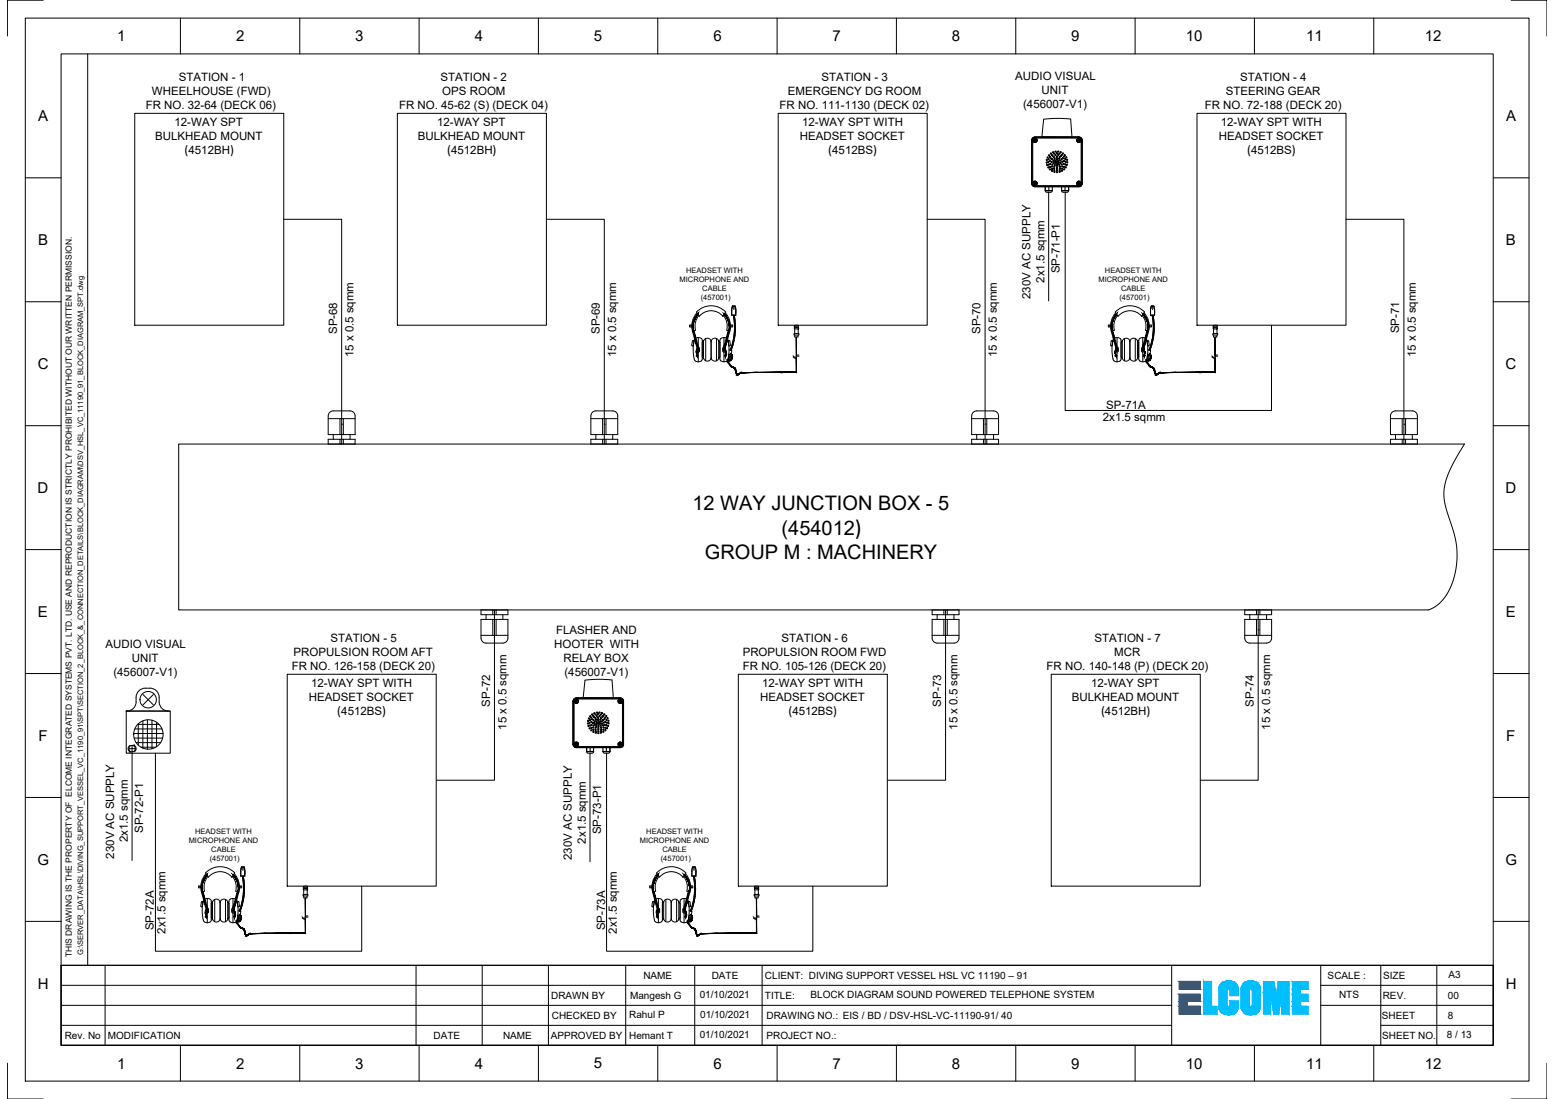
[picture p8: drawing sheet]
<svg xmlns="http://www.w3.org/2000/svg" width="420mm" height="297mm" viewBox="0 0 420 297" stroke-linecap="round" stroke-linejoin="round" font-family="sans-serif">
<defs><g id="words">
<g font-size="5.4">
<text x="187.1" y="137.7">12 WAY JUNCTION BOX - 5</text>
<text x="211.2" y="144.5">(454012)</text>
<text x="190.5" y="151">GROUP M : MACHINERY</text>
</g>
<g font-size="4.1">
<text x="31.7" y="11.2">1</text>
<text x="63.8" y="11.2">2</text>
<text x="96" y="11.2">3</text>
<text x="128.3" y="11.2">4</text>
<text x="160.5" y="11.2">5</text>
<text x="192.8" y="11.2">6</text>
<text x="225" y="11.2">7</text>
<text x="257.2" y="11.2">8</text>
<text x="289.5" y="11.2">9</text>
<text x="320.4" y="11.2">10</text>
<text x="353" y="11.2">11</text>
<text x="384.9" y="11.2">12</text>
<text x="10.3" y="32.8">A</text>
<text x="407" y="32.8">A</text>
<text x="10.3" y="66.3">B</text>
<text x="406.9" y="66.3">B</text>
<text x="10.2" y="99.8">C</text>
<text x="406.8" y="99.8">C</text>
<text x="10.2" y="133.3">D</text>
<text x="406.8" y="133.3">D</text>
<text x="10.3" y="166.7">E</text>
<text x="406.9" y="166.7">E</text>
<text x="10.4" y="200.2">F</text>
<text x="407" y="200.2">F</text>
<text x="10.1" y="233.7">G</text>
<text x="406.7" y="233.7">G</text>
<text x="10.2" y="267.2">H</text>
<text x="406.8" y="267.2">H</text>
<text x="31.7" y="288.8">1</text>
<text x="63.8" y="288.8">2</text>
<text x="96" y="288.8">3</text>
<text x="128.3" y="288.8">4</text>
<text x="160.5" y="288.8">5</text>
<text x="192.8" y="288.8">6</text>
<text x="225" y="288.8">7</text>
<text x="257.2" y="288.8">8</text>
<text x="289.5" y="288.8">9</text>
<text x="320.4" y="288.8">10</text>
<text x="353" y="288.8">11</text>
<text x="384.9" y="288.8">12</text>
</g>
<g font-size="3.5">
<text x="49.9" y="41.7">(</text>
<text x="120.8" y="41.7">(</text>
<text x="223.8" y="41.7">(</text>
<text x="337" y="41.7">(</text>
<text x="91.1" y="193.3">(</text>
<text x="213" y="193.3">(</text>
<text x="297.5" y="193.3">(</text>
</g>
<g font-size="3.1">
<text x="48.3" y="21.9">STATION - 1</text>
<text x="119" y="21.9">STATION - 2</text>
<text x="221.9" y="21.9">STATION - 3</text>
<text x="274.3" y="21.8">AUDIO VISUAL</text>
<text x="335.1" y="21.9">STATION - 4</text>
<text x="39.4" y="29.4">FR NO. 32-64 (DECK 06)</text>
<text x="41" y="25.7">WHEELHOUSE (FWD)</text>
<text x="107.8" y="29.4">FR NO. 45-62 (S) (DECK 04)</text>
<text x="119.5" y="25.7">OPS ROOM</text>
<text x="210.6" y="29.4">FR NO. 111-1130 (DECK 02)</text>
<text x="212.9" y="25.7">EMERGENCY DG ROOM</text>
<text x="276.5" y="29.2">(456007-V1)</text>
<text x="281.4" y="25.5">UNIT</text>
<text x="325.5" y="29.4">FR NO. 72-188 (DECK 20)</text>
<text x="331.2" y="25.7">STEERING GEAR</text>
<text x="47.2" y="34.1">12-WAY SPT</text>
<text x="118.1" y="34.1">12-WAY SPT</text>
<text x="216.7" y="34.1">12-WAY SPT WITH</text>
<text x="329.9" y="34.1">12-WAY SPT WITH</text>
<text x="42" y="37.8">BULKHEAD MOUNT</text>
<text x="50.9" y="41.7">4512BH)</text>
<text x="112.9" y="37.8">BULKHEAD MOUNT</text>
<text x="121.9" y="41.7">4512BH)</text>
<text x="216.1" y="37.8">HEADSET SOCKET</text>
<text x="224.9" y="41.7">4512BS)</text>
<text x="329.3" y="37.8">HEADSET SOCKET</text>
<text x="338" y="41.7">4512BS)</text>
<text x="282.2" y="76.4" transform="rotate(-90 282.2 76.4)">2x1.5 sqmm</text>
<text x="286.3" y="73.9" transform="rotate(-90 286.3 73.9)">SP-71-P1</text>
<text x="278.5" y="80.8" transform="rotate(-90 278.5 80.8)">230V AC SUPPLY</text>
<text x="91.1" y="90.3" transform="rotate(-90 91.1 90.3)">SP-68</text>
<text x="162" y="90.3" transform="rotate(-90 162 90.3)">SP-69</text>
<text x="264.9" y="90.3" transform="rotate(-90 264.9 90.3)">SP-70</text>
<text x="378.1" y="90.1" transform="rotate(-90 378.1 90.1)">SP-71</text>
<text x="95.5" y="96.6" transform="rotate(-90 95.5 96.6)">15 x 0.5 sqmm</text>
<text x="166.5" y="96.6" transform="rotate(-90 166.5 96.6)">15 x 0.5 sqmm</text>
<text x="269.4" y="96.6" transform="rotate(-90 269.4 96.6)">15 x 0.5 sqmm</text>
<text x="382.5" y="96.6" transform="rotate(-90 382.5 96.6)">15 x 0.5 sqmm</text>
<text x="298" y="113.7">2x1.5 sqmm</text>
<text x="298.9" y="110.5">SP-71A</text>
<text x="89.3" y="173.6">STATION - 5</text>
<text x="150.3" y="171.5">FLASHER AND</text>
<text x="211.2" y="173.6">STATION - 6</text>
<text x="295.7" y="173.6">STATION - 7</text>
<text x="28.5" y="175.1">AUDIO VISUAL</text>
<text x="35.6" y="178.8">UNIT</text>
<text x="79.3" y="177.3">PROPULSION ROOM AFT</text>
<text x="149.7" y="175.2">HOOTER WITH</text>
<text x="152.3" y="179">RELAY BOX</text>
<text x="200.7" y="177.3">PROPULSION ROOM FWD</text>
<text x="301.1" y="177.3">MCR</text>
<text x="30.6" y="182.6">(456007-V1)</text>
<text x="78.8" y="181">FR NO. 126-158 (DECK 20)</text>
<text x="84.1" y="185.7">12-WAY SPT WITH</text>
<text x="152.5" y="182.7">(456007-V1)</text>
<text x="200.7" y="181">FR NO. 105-126 (DECK 20)</text>
<text x="205.9" y="185.7">12-WAY SPT WITH</text>
<text x="282.8" y="181">FR NO. 140-148 (P) (DECK 20)</text>
<text x="294.8" y="185.7">12-WAY SPT</text>
<text x="83.5" y="189.4">HEADSET SOCKET</text>
<text x="132.4" y="191" transform="rotate(-90 132.4 191)">SP-72</text>
<text x="205.4" y="189.4">HEADSET SOCKET</text>
<text x="254.3" y="191" transform="rotate(-90 254.3 191)">SP-73</text>
<text x="289.6" y="189.4">BULKHEAD MOUNT</text>
<text x="338.8" y="191" transform="rotate(-90 338.8 191)">SP-74</text>
<text x="92.2" y="193.3">4512BS)</text>
<text x="136.9" y="197.3" transform="rotate(-90 136.9 197.3)">15 x 0.5 sqmm</text>
<text x="214.1" y="193.3">4512BS)</text>
<text x="258.7" y="197.3" transform="rotate(-90 258.7 197.3)">15 x 0.5 sqmm</text>
<text x="298.6" y="193.3">4512BH)</text>
<text x="343.2" y="197.3" transform="rotate(-90 343.2 197.3)">15 x 0.5 sqmm</text>
<text x="34.5" y="227.6" transform="rotate(-90 34.5 227.6)">2x1.5 sqmm</text>
<text x="38.7" y="225.1" transform="rotate(-90 38.7 225.1)">SP-72-P1</text>
<text x="162.4" y="225.5" transform="rotate(-90 162.4 225.5)">SP-73-P1</text>
<text x="30.8" y="232.1" transform="rotate(-90 30.8 232.1)">230V AC SUPPLY</text>
<text x="154.5" y="232.4" transform="rotate(-90 154.5 232.4)">230V AC SUPPLY</text>
<text x="158.3" y="228" transform="rotate(-90 158.3 228)">2x1.5 sqmm</text>
<text x="41.6" y="251.5" transform="rotate(-90 41.6 251.5)">SP-72A</text>
<text x="163.5" y="251.5" transform="rotate(-90 163.5 251.5)">SP-73A</text>
<text x="44.7" y="252.4" transform="rotate(-90 44.7 252.4)">2x1.5 sqmm</text>
<text x="166.6" y="252.4" transform="rotate(-90 166.6 252.4)">2x1.5 sqmm</text>
</g>
<g font-size="2.7">
<text x="148.9" y="270">DRAWN BY</text>
<text x="170.2" y="269.9">Mangesh G</text>
<text x="173.8" y="264.6">NAME</text>
<text x="189.1" y="269.8">01/10/2021</text>
<text x="192.3" y="264.6">DATE</text>
<text x="206.7" y="264.6">CLIENT: DIVING SUPPORT VESSEL HSL VC 11190 – 91</text>
<text x="206.7" y="270">TITLE:</text>
<text x="219" y="269.9">BLOCK DIAGRAM SOUND POWERED TELEPHONE SYSTEM</text>
<text x="358.7" y="264.6">SCALE :</text>
<text x="361.8" y="269.8">NTS</text>
<text x="373.6" y="270">REV.</text>
<text x="373.7" y="264.6">SIZE</text>
<text x="391.2" y="269.9">00</text>
<text x="391.4" y="264.4">A3</text>
<text x="149.1" y="275.4">CHECKED BY</text>
<text x="170" y="275.1">Rahul P</text>
<text x="189.2" y="275">01/10/2021</text>
<text x="207.1" y="275.4">DRAWING NO.: EIS / BD / DSV-HSL-VC-11190-91/ 40</text>
<text x="373.4" y="275.4">SHEET</text>
<text x="391.2" y="275.4">8</text>
<text x="17.5" y="280.8">Rev. No</text>
<text x="29.1" y="280.8">MODIFICATION</text>
<text x="117.1" y="280.8">DATE</text>
<text x="135.9" y="280.8">NAME</text>
<text x="148.8" y="280.8">APPROVED BY</text>
<text x="170" y="280.8">Hemant T</text>
<text x="189.1" y="280.6">01/10/2021</text>
<text x="207.1" y="280.8">PROJECT NO.:</text>
<text x="373.5" y="280.8">SHEET NO.</text>
<text x="390.9" y="280.6">8 / 13</text>
</g>
<text font-size="2.3" x="19.4" y="258.8" transform="rotate(-90 19.4 258.8)">THIS DRAWING IS THE PROPERTY OF ELCOME INTEGRATED SYSTEMS PVT. LTD. USE AND REPRODUCTION IS STRICTLY PROHIBITED WITHOUT OUR WRITTEN PERMISSION.</text>
<g font-size="2">
<text x="183.6" y="76.2">MICROPHONE AND</text>
<text x="185.4" y="73.8">HEADSET WITH</text>
<text x="296.8" y="76.2">MICROPHONE AND</text>
<text x="298.6" y="73.8">HEADSET WITH</text>
<text x="189.3" y="81.1">(457001)</text>
<text x="189.7" y="78.7">CABLE</text>
<text x="302.5" y="81.1">(457001)</text>
<text x="302.9" y="78.7">CABLE</text>
<text x="51" y="227.8">MICROPHONE AND</text>
<text x="52.7" y="225.4">HEADSET WITH</text>
<text x="172.9" y="227.8">MICROPHONE AND</text>
<text x="174.6" y="225.4">HEADSET WITH</text>
<text x="56.7" y="232.7">(457001)</text>
<text x="57.1" y="230.3">CABLE</text>
<text x="178.6" y="232.7">(457001)</text>
<text x="179" y="230.3">CABLE</text>
<text x="22.5" y="258.2" transform="rotate(-90 22.5 258.2)">G:\SERVER_DATA\HSL\DIVING_SUPPORT_VESSEL_VC_1190_91\SPT\SECTION_2_BLOCK_&amp;_CONNECTION_DETAILS\BLOCK_DIAGRAM\DSV_HSL_VC_11190_91_BLOCK_DIAGRAM_SPT.dwg</text>
</g>
</g></defs>
<!-- layer: 0 -->
<g fill="none" stroke="#000" stroke-width=".27">
<path d="M6.8 4.9h406.3v287.3h-406.3zM11.7 .1h-9.7v9.6M16.5 14.6h387v267.9h-387zM23.7 14.6v246.3M48.7 4.9v9.7M81 4.9v9.7M113.2 4.9v9.7M145.5 4.9v9.7M177.7 4.9v9.7M210 4.9v9.7M242.2 4.9v9.7M274.5 4.9v9.7"/>
<path d="M306.7 4.9v9.7M338.9 4.9v9.7M371.2 4.9v9.7M408.3 .1h9.7v9.6M36.4 30.6h40.3v57.3h-40.3zM107.4 30.6h40.2v57.3h-40.2zM210.3 30.6h40.2v57.3h-40.2zM289.3 32.2l-4.1-.2-3.2 .2-.5 4.8 8.2 .1-.4-4.9M323.4 30.6h40.3v57.3h-40.3zM6.8 48.1h9.7M76.7 59.3h15.6v60.7M147.6 59.3h15.7v60.7"/>
<path d="M250.5 59.3h15.7v60.7M283.3 52v29.3M285.5 43.6l.5 .5M287.8 52v58.9h55.8v-23M363.7 59.3h15.6v60.7M403.5 48.1h9.6M6.8 81.6h9.7M186.4 87.9h.5v.5h-.5zM186.7 87.9v.5M187.1 93.5h.1M187.1 89.5l.4-.1 1.4 5.1-.2 .2-.2-.1zM187.3 92.1l-.2 .1-.2 1.1 .2 .2"/>
<path d="M187.3 92.1h.1M187.3 92.1l.2 .2-.2 1M187.4 93.3l-.3 .2M187.7 91.7a9.2 9.2 0 0 0 .2 5.8 1.18 1.18 0 0 0 1.9-.5M188.1 91.4l1.1-.1 .5 .5v5.2M188.3 84.5a5.2 5.2 0 0 0-1.2 5M188.7 91.2v2.5M188.7 94.7v3.1M188.7 93.9l.3 .3-.1 .9-.5-.1-.1-.9M188.8 85.3l-.8 1.6-.2 1.1 .1 1.2-.8 .3M189 85.5l-.8-1.2a5.5 5.5 0 0 1 7.9 0l-.8 1.2M189.8 96.4l.3 .4"/>
<path d="M190.1 92.2l-.3 .4M190.1 92.2v4.6M190.1 96.8a1.05 1.05 0 0 0 1 .8 1.05 1.05 0 0 0 1.1-.8M190.1 92.2a1.05 1.05 0 0 1 1-.8 1.05 1.05 0 0 1 1.1 .8M190.7 91.5v6M193.6 91.5v6M194.2 92.2l.3 .4M194.2 92.2v4.6M194.2 92.2a1.05 1.05 0 0 0-1-.8 1.05 1.05 0 0 0-1.1 .8v4.6a1.05 1.05 0 0 0 1.1 .8 1.05 1.05 0 0 0 1-.8M194.5 96.4l-.3 .4M195.3 85.4v.1a4.1 4.1 0 0 0-6.3 0M195.6 93.9l-.3 .3 .1 .9 .5-.1 .1-.9"/>
<path d="M195.6 91.2v2.5M195.6 94.7v3.1M195.8 84.8l-.2 .3M196 84.5a5.2 5.2 0 0 1 1.2 5l-1.4 5.1-.2 .1-.2-.2 1.4-5.1 .4 .1-.8-.3 .1-1.2-.2-1.1-.8-1.6M196.2 91.4l-1.1-.1-.5 .5-.1 5.2M196.3 97.6l1.1 1.3M196.5 97.4l.9 1.5M196.6 91.7a9.4 9.4 0 0 1-.2 5.8 1.18 1.18 0 0 1-1.9-.5M196.6 97.6l-.2 .1M196.7 97.7l-.2 .1M196.8 97.8l-.2 .2M196.8 96.4l.1 .1"/>
<path d="M196.8 96.4h.1M196.8 96.3h.1M196.9 97.9l-.2 .2M196.9 92.1l-.1 .2 .1 1 .2 .2M197 98.1l-.2 .1M197 94.5l.7 .2-.2 1.1-.6-.1M197 95.7l.5 .1-.2 1.3-.5-.1zM197 92.1l.2 .1M197.1 98.2l-.2 .1M197.1 98.3l-.1 .1M197.2 93.5h-.1M197.2 92.2l.2 1.1-.2 .2"/>
<path d="M197.2 98.5h-.1M197.2 95.8l-.2 1.3M197.3 98.6l-.1 .1M197.4 87.9h.5v.5h-.5zM197.4 94.5l.2 .1M197.4 98.7l-.1 .1M197.4 94.4h.2M197.5 94.2l.2 .1M197.5 98.8l-.1 .1M197.5 94.1l.2 .1M197.5 94l.3 .1M197.5 87.9v.5"/>
<path d="M197.6 93.9l.2 .1M197.6 93.8h.3M197.7 93.6l.2 .1M197.7 93.5l.2 .1M197.7 84v1.2h1.1v-1.2M197.7 83.9l.2-1.2h.7l.2 1.2M197.7 93.4l.3 .1M197.8 93.3l.2 .1M197.8 93.2h.2M197.9 93l.2 .1M197.9 92.9l.2 .1M197.9 82.7l-.2 1.3"/>
<path d="M197.9 92.8l.3 .1M198 92.7h.2M198 92.5l.2 .1M198 92.4l.2 .1M198 92.3l.3 .1M198.1 92.2h.2M198.1 92.1h.2M198.1 91.9l.3 .1M198.1 85.2a16.6 16.6 0 0 1-.8 9.4M198.1 85.2h.3a16.9 16.9 0 0 1-.8 9.4h-.3M198.2 91.8l.2 .1M198.2 91.7h.2"/>
<path d="M198.2 91.6h.2M198.2 91.4l.3 .1M198.2 91.3l.3 .1M198.3 91.2h.2M198.3 91l.2 .1M198.3 90.9l.2 .1M198.3 90.8l.3 .1M198.3 90.7h.3M198.4 90.5l.2 .1M198.4 90.4l.2 .1M198.4 90.3h.2M198.4 90.2h.2"/>
<path d="M198.4 87h.2M198.4 90.1h.2M198.4 89.9h.3M198.4 87.1h.3M198.4 85.3l-.2 .1M198.4 89.8h.3M198.4 89.7h.3M198.4 87.2h.3M198.4 87.4h.3h-.3M198.4 89.5l.3 .1M198.4 85.5h-.2M198.4 89.4h.3"/>
<path d="M198.4 89.3h.3M198.4 87.6h.3M198.4 87.5h.3M198.5 89.2h.2M198.5 89l.2 .1M198.5 85.6h-.3M198.5 88.9h.2h-.2M198.5 88.6l.2 .1M198.5 88.5h.2M198.5 88.2h.2M198.5 88h.2M198.5 88.8h.2"/>
<path d="M198.5 85.7l-.3 .1M198.5 85.8l-.2 .1M198.5 86h-.2M198.5 86.1h-.2M198.6 86.2l-.3 .1M198.6 86.3l-.3 .1M198.6 86.5h-.3M198.6 86.6h-.2M198.6 82.7l.2 1.3M198.6 86.7l-.2 .1M198.6 86.9h-.2M198.7 87.8h-.2"/>
<path d="M198.7 87.9h-.2M198.7 88.4h-.2M198.7 88.3h-.2M215.8 96a.85 .85 0 0 0-1 .6l-.5-.4M215.9 96.3a.6 .6 0 0 0-.8 .6l-.8-.4M299.5 87.9h.6v.5h-.6zM299.9 87.9v.5M300.2 93.5h.1M300.2 89.5l.5-.1 1.3 5.1-.1 .2-.3-.1zM300.4 92.1l-.2 .1-.1 1.1 .1 .2M300.4 92.1h.1M300.5 92.1l.2 .2-.2 1-.2 .2"/>
<path d="M300.8 91.7a9.2 9.2 0 0 0 .2 5.8 1.18 1.18 0 0 0 1.9-.5M301.2 91.4l1.1-.1 .6 .5v5.2M301.5 84.5a5.2 5.2 0 0 0-1.2 5M301.8 91.2v2.5M301.8 94.7v3.1M301.9 93.9l.3 .3-.2 .9-.5-.1v-.9M302 85.3l-.9 1.6-.2 1.1 .2 1.2-.9 .3M302.1 85.5l-.7-1.2a5.5 5.5 0 0 1 7.9 0l-.8 1.2M302.9 96.4l.3 .4M303.2 92.2l-.3 .4M303.2 92.2v4.6M303.3 96.8a1.05 1.05 0 0 0 1 .8 1.05 1.05 0 0 0 1-.8"/>
<path d="M303.3 92.2a1.05 1.05 0 0 1 1-.8 1.05 1.05 0 0 1 1 .8M303.8 91.5v6M305.3 96.8a1.05 1.05 0 0 0 1 .8 1.05 1.05 0 0 0 1.1-.8M305.3 92.2a1.05 1.05 0 0 1 1-.8 1.05 1.05 0 0 1 1.1 .8M305.3 92.2v4.6M306.7 91.5v6M307.3 92.2l.4 .4M307.3 92.2v4.6M307.7 96.4l-.4 .4M308.4 85.4l.1 .1a4.1 4.1 0 0 0-6.4 0M308.7 93.9l-.2 .1-.1 .9 .3 .3M308.7 95.2h.1"/>
<path d="M308.8 91.2v2.5M308.8 94.7v3.1M308.9 84.8l-.1 .3M309.1 94.1v.9l-.3 .2M309.1 84.5a5.2 5.2 0 0 1 1.2 5l-1.3 5.1-.3 .1-.1-.2 1.3-5.1 .4 .1-.8-.3 .1-1.8-.3-1.1-.7-1M309.4 91.4l-1.1-.1-.6 .5v5.2M309.5 97.6l1.1 1.3M309.7 97.4l.9 1.5M309.8 91.7a9.4 9.4 0 0 1-.2 5.8 1.18 1.18 0 0 1-1.9-.5M309.8 97.6l-.2 .1M309.9 97.7l-.3 .1M310 97.8l-.2 .2"/>
<path d="M310 96.4v.1M310 96.4h.1M310 96.3h.1M310 97.9l-.1 .2M310.1 93.3l-.2-1 .3-.2 .2 .1 .1 1.1-.1 .2M310.1 93.3l.2 .2M310.1 98.1l-.1 .1M310.1 94.5l.8 .2-.2 1.1-.6-.1M310.2 95.7l.4 .1-.2 1.3-.5-.1zM310.2 98.2l-.1 .1M310.3 98.3l-.1 .1M310.4 93.5h-.1"/>
<path d="M310.4 98.5h-.1M310.4 95.8l-.2 1.3M310.5 98.6l-.1 .1M310.5 87.9h.6v.5h-.6zM310.5 94.5l.3 .1M310.6 98.7l-.1 .1M310.6 94.4h.2M310.6 94.2l.2 .1M310.7 98.8l-.1 .1M310.7 94.1l.2 .1M310.7 94l.2 .1M310.7 87.9v.5"/>
<path d="M310.7 93.9l.3 .1M310.8 93.8h.2M310.8 93.6l.3 .1M310.9 93.5l.2 .1M310.9 84v1.2h1.1v-1.2M310.9 83.9l.2-1.2h.6l.2 1.2M310.9 93.4l.2 .1M310.9 93.3l.3 .1M311 93.2h.2M311 93l.2 .1M311 92.9l.3 .1M311.1 82.7l-.2 1.3"/>
<path d="M311.1 92.8l.2 .1M311.1 92.7h.2M311.1 92.5l.3 .1M311.2 92.4l.2 .1M311.2 92.3l.2 .1M311.2 92.2h.3M311.3 92.1h.2M311.3 91.9l.2 .1M311.3 85.2a16.6 16.6 0 0 1-.8 9.4M311.3 85.2h.2a16.9 16.9 0 0 1-.8 9.4h-.2M311.3 91.8l.2 .1M311.3 91.7h.3"/>
<path d="M311.4 91.6h.2M311.4 91.4l.2 .1M311.4 91.3l.2 .1M311.4 91.2h.3M311.4 91l.3 .1M311.4 90.9l.3 .1M311.5 90.8l.2 .1M311.5 90.7h.2M311.5 90.5l.2 .1M311.5 90.4l.3 .1M311.5 90.3h.3M311.5 90.2h.3"/>
<path d="M311.6 87h.2M311.6 87.1h.2M311.6 90.1h.2M311.6 89.9h.2M311.6 85.3l-.3 .1M311.6 89.8h.2M311.6 87.2h.2M311.6 89.7h.2M311.6 85.5h-.3M311.6 87.4h.2h-.2M311.6 89.5l.2 .1M311.6 89.4h.2"/>
<path d="M311.6 87.6h.3M311.6 87.5h.2M311.6 89.3h.2M311.6 88.9h.3h-.3M311.6 89.2h.3M311.6 89l.3 .1M311.6 85.6h-.2M311.6 88.2h.3M311.6 88h.3M311.6 88.8h.3M311.6 88.6l.3 .1M311.6 88.5h.3"/>
<path d="M311.6 85.7l-.2 .1M311.6 85.8l-.2 .1M311.7 86h-.3M311.7 86.1h-.3M311.7 86.2l-.2 .1M311.7 86.3l-.2 .1M311.7 86.5h-.2M311.8 82.7l.2 1.3M311.8 86.6h-.3M311.8 86.7l-.3 .1M311.8 86.9h-.3M311.9 87.8h-.3"/>
<path d="M311.9 88.3h-.3M311.9 87.9h-.3M311.9 88.4h-.3M329 96a.85 .85 0 0 0-1 .6l-.6-.4M329.1 96.3a.68 .68 0 0 0-.9 .6l-.7-.4M403.5 81.6h9.6M6.8 115.1h9.7M88.7 118.7h7.2v1.3h-7.2zM88.7 113.2h7.2M89.2 111.3l.8-.2h4.6a1.36 1.36 0 0 1 1.3 1.3v5.1h-7.2v-5.1zM90 117.5v1.2M91.9 113.2v4.3"/>
<path d="M91.9 118.7v1.3M92.3 114.7h.1M92.8 113.2v4.3M92.8 118.7v1.3M94.6 117.5v1.2M159.6 118.7h7.3v1.3h-7.3zM159.6 113.2h7.3M161 111.1h4.6a1.36 1.36 0 0 1 1.3 1.3v5.1h-7.3v-5.1a1.36 1.36 0 0 1 1.4-1.3M161 117.5v1.2M162.8 113.2v4.3M162.8 118.7v1.3M163.3 114.7h.1"/>
<path d="M163.7 113.2v4.3M163.7 118.7v1.3M165.6 117.5v1.2M198.8 100.3h.1M204.6 100.7h.1M262.5 118.7h7.3v1.3h-7.3zM262.5 113.2h7.3M263.1 111.3l.8-.2h4.6a1.36 1.36 0 0 1 1.3 1.3v5.1h-7.3l.1-5.1zM263.9 117.5v1.2M265.7 113.2v4.3M265.7 118.7v1.3M266.2 114.7h.1"/>
<path d="M266.6 113.2v4.3M266.6 118.7v1.3M268.4 117.5v1.2M312 100.3h.1M317.8 100.7h.1M375.7 118.7h7.3v1.3h-7.3zM375.7 113.2h7.3M376.3 111.3l.8-.2h4.5a1.36 1.36 0 0 1 1.4 1.3v5.1h-7.3v-5.1zM377.1 117.5v1.2M378.9 113.2v4.3M378.9 118.7v1.3M379.3 114.7h.1"/>
<path d="M379.8 113.2v4.3M379.8 118.7v1.3M381.6 117.5v1.2M403.5 115.1h9.6M48.3 120h347.4a31.7 31.7 0 0 0-5.4 11.8 16.6 16.6 0 0 0 1.5 9 22.1 22.1 0 0 1-1.1 20.3 9.3 9.3 0 0 1-4.8 3.8h-337.6zM6.8 148.5h9.7M403.5 148.5h9.6M130 167.4h7.2v5.1a1.36 1.36 0 0 1-1.3 1.3h-4.6a1.36 1.36 0 0 1-1.3-1.3zM130 164.9h7.2v1.2h-7.2zM130 171.7h7.2M131.3 166.1v1.3M133.1 164.9v1.2"/>
<path d="M133.1 167.4v4.3M133.6 164.9v46h-15.6M134 164.9v1.2M134 167.4v4.3M135.9 166.1v1.3M251.9 167.4h7.2v5.1a1.36 1.36 0 0 1-1.3 1.3h-4.6a1.36 1.36 0 0 1-1.3-1.3zM251.9 164.9h7.2v1.2h-7.2zM251.9 171.7h7.2M253.2 166.1v1.3M255 164.9v1.2M255 167.4v4.3M255.5 164.9v46h-15.6"/>
<path d="M255.9 164.9v1.2M255.9 167.4v4.3M257.8 166.1v1.3M336.3 167.4h7.3v5.1a1.36 1.36 0 0 1-1.4 1.3h-4.5a1.36 1.36 0 0 1-1.4-1.3zM336.3 164.9h7.3v1.2h-7.3zM336.3 171.7h7.3M337.7 166.1v1.3M339.5 164.9v1.2M339.5 167.4v4.3M340 170.2h.1M340 164.9v46h-15.7M340.4 164.9v1.2"/>
<path d="M340.4 167.4v4.3M342.2 166.1v1.3M6.8 182h9.7M34.1 192.2h11.8M34.1 192.2h11.9v11.4h-11.9zM34.3 192.2a2.47 2.47 0 0 0 2.5-2.5 2.9 2.9 0 0 1 1.9-3.6l.5-.1a2.92 2.92 0 0 1 3.7 1.9l.1 .6a2.78 2.78 0 0 0 2.5 3.7M36.1 198.3h8M36.2 199.5h7.7M36.4 197h7.4M37.2 195.8h5.8M37.4 195.6v5.8M38.6 194.8v7.4"/>
<path d="M39.8 194.6v7.9M41.1 194.7v7.7M42.3 195.2v6.6M77.6 182.2h40.3v57.3h-40.3zM158.1 183.8l3.2-.2 4.1 .2 .3 4.9-8.1-.1zM161.6 195.2l.5 .5M199.5 182.2h40.3v57.3h-40.3zM284 182.2h40.3v57.3h-40.3zM403.5 182h9.6M6.8 215.5h9.7M34.8 202.3h1.8M35.1 203.1h.1"/>
<path d="M35.2 201.5a.97 .97 0 0 0-.2 1.7M35.7 201.5v31.1M36.1 201.4h.2zM36.3 201.5a.97 .97 0 0 1 0 1.7M36.8 200.7h6.6M38.1 202h4M42 203.6v53.5h55.7v-17.6M159.4 203.6v29.3M163.9 203.6v53.5h55.7v-17.6M403.5 215.5h9.6M53.7 239.5h.6v.5h-.6zM54.1 239.5v.5"/>
<path d="M55.7 236.1a5.2 5.2 0 0 0-1.3 5M56.2 236.9l-.9 1.6-.2 1.1 .2 1.2-.9 .3M56.3 237.1l-.8-1.2a5.5 5.5 0 0 1 7.9 0l-.8 1.2M62.6 237l.1 .1a4.1 4.1 0 0 0-6.4 0M63.1 236.4l-.2 .3M63.3 236.1a5.2 5.2 0 0 1 1.2 5l-1.3 5.1-.3 .1-.2-.2 1.4-5.1 .4 .1-.8-.2 .1-1.3-.1-1.1-.9-1.6M64.7 239.5h.6v.5h-.6zM64.9 239.5v.5M65.1 236.8h1M65.3 234.3l-.3 1.3M65.3 234.3h.6l.2 .3 .1 2.2h-1.2l.1-1.2M65.3 234.3l-.2 1.3"/>
<path d="M65.7 236.8h-.2a16.6 16.6 0 0 1-.8 9.4l.2 .1M65.7 236.8a16.9 16.9 0 0 1-.8 9.5M65.7 238.6h.3M65.7 236.9l-.2 .1M65.8 238.7h.2M65.8 238.8h.2M65.8 239h.2h-.2M65.8 237.1h-.3M65.8 239.1h.2M65.8 239.5h.3M65.8 237.2h-.3M65.8 239.6h.3"/>
<path d="M65.8 237.3l-.2 .1M65.8 237.5h-.2M65.8 237.6h-.2M65.9 237.7h-.3M65.9 237.8l-.3 .1M65.9 237.9l-.2 .1M65.9 238.1h-.2M65.9 238.2h-.2M66 238.3l-.3 .1M66 238.5h-.3M66 239.4h-.2M66 239.2h-.2"/>
<path d="M66.1 239.8h-.3M66.1 239.9h-.3M175.6 239.5h.5v.5h-.5zM176 239.5v.5M177.4 235.9a5.5 5.5 0 0 1 7.9 0l-.8 1.2a4.1 4.1 0 0 0-6.3 0zM177.6 236.1a5.2 5.2 0 0 0-1.3 5M178.1 236.9l-.9 1.6-.2 1.1 .2 1.2-.9 .3M184.5 237v.1M184.7 236.9l.8 1.6 .2 1.1-.1 1.3 .8 .2-.4-.1-1.4 5.1 .2 .2 .3-.1M185 236.4l-.2 .3M185.2 236.1a5.2 5.2 0 0 1 1.2 5l-1.4 5.1M186.8 239.5v.5"/>
<path d="M187.1 239.5h-.5v.5h.5M187.1 234.3h.7l.2 .3v2.2h-1.1v-1.6l.3-.9-.2 2.5h1v-1.6l-.2-.9M187.2 239.5v.5M187.6 236.8h-.2a16.6 16.6 0 0 1-.9 9.4l.3 .1M187.6 236.8a16.9 16.9 0 0 1-.8 9.5M187.6 238.6h.3M187.6 238.7h.3M187.6 236.9l-.2 .1M187.7 239h.2h-.2M187.7 238.8h.2M187.7 237.1h-.3M187.7 239.1h.2"/>
<path d="M187.7 237.2h-.3M187.7 239.6h.2M187.7 239.5h.2M187.7 237.3l-.2 .1M187.7 237.5h-.2M187.7 237.6h-.2M187.8 237.7h-.3M187.8 237.8l-.3 .1M187.8 237.9l-.3 .1M187.8 238.1h-.2M187.8 238.2h-.2M187.8 238.3l-.2 .1"/>
<path d="M187.9 238.5h-.3M187.9 239.2h-.2M187.9 239.4h-.2M187.9 239.9h-.2M187.9 239.8h-.2M6.8 249h9.7M54.4 241.1l.5-.1 1.3 5.1-.1 .2-.3-.1zM54.6 243.7l-.2 .1-.1 1.1 .2 .2 .2-.2 .1-1-.1-.2M54.6 243.7h.1M55.4 243l.7-.2 .7 .3M56 242.8v2.5M56 246.3v3.1"/>
<path d="M56.1 245.5l.3 .3-.2 .9-.5-.1v-.9M56.8 243.1l.3 .5v5a1.14 1.14 0 0 1-1.1 .8 1.14 1.14 0 0 1-1.1-.8 10.7 10.7 0 0 1 .1-5.3M57.1 248l.3 .4M57.4 243.8l-.3 .4M57.4 243.8v4.6M57.4 248.4l.1 .1M57.4 243.7a1.06 1.06 0 0 1 1.1-.7 1.06 1.06 0 0 1 1 .8M57.5 243.7l-.1 .1M58 243.1v6M59.5 248.4a1.05 1.05 0 0 0 1 .8 1.05 1.05 0 0 0 1-.8M59.5 243.8a1.05 1.05 0 0 1 1-.8 1.05 1.05 0 0 1 1 .8M59.5 243.8v4.6"/>
<path d="M59.5 248.4a1.06 1.06 0 0 1-1 .8 1.06 1.06 0 0 1-1.1-.7M60.9 243.1v6M61.5 243.8l.4 .4M61.5 243.8v4.6M61.9 248l-.4 .4M62.1 243.1l-.2 .5v5a1.16 1.16 0 0 0 1.1 .8 1.16 1.16 0 0 0 1-.8 11 11 0 0 0-.1-5.3M62.9 245.5l-.2 .1-.1 .9 .3 .3M62.9 246.8h.1M62.9 242.8v2.5M62.9 246.3v3.1M63.3 245.7v.9l-.3 .2M63.6 243l-.8-.2-.7 .3"/>
<path d="M63.6 249.2l1.2 1.3M63.9 249l.9 1.5M64 249.2l-.3 .1M64.1 249.3l-.3 .2M64.1 249.4l-.2 .2M64.2 248v.1M64.2 247.9v.1M64.2 249.5l-.2 .2M64.3 243.7l-.2 .2 .2 1M64.3 244.9l.2 .2M64.3 249.7l-.2 .1M64.3 246.2l.8 .1-.2 1.1h-.6"/>
<path d="M64.3 247.4h.5l-.2 1.3-.5-.1zM64.3 243.7l.2 .1 .2 1.1-.2 .2M64.4 249.8l-.2 .1M64.5 249.9l-.2 .1M64.6 250.1l-.1 .1M64.6 247.4l-.2 1.3M64.7 250.2l-.2 .1M64.7 246.1l.2 .1M64.7 250.3v.1M64.7 246h.3M64.8 245.8l.2 .1M64.8 250.5h.1"/>
<path d="M64.8 245.7l.3 .1M64.9 245.6l.2 .1M64.9 245.5l.3 .1M65 245.3l.2 .1M65 245.2l.2 .1M65 245.1l.3 .1M65.1 245l.2 .1M65.1 244.9l.3 .1M65.2 244.8h.2M65.2 244.6l.2 .1M65.2 244.5l.3 .1M65.3 244.4l.2 .1"/>
<path d="M65.3 244.3h.2M65.3 244.1l.3 .1M65.3 244l.3 .1M65.4 243.9l.2 .1M65.4 243.8h.2M65.4 243.7h.3M65.5 243.5l.2 .1M65.5 243.4l.2 .1M65.5 243.3h.2M65.5 243.2h.3M65.6 243l.2 .1M65.6 242.9l.2 .1"/>
<path d="M65.6 242.8h.2M65.6 242.7h.3M65.6 242.5l.3 .1M65.6 242.4l.3 .1M65.7 242.3h.2M65.7 242.1l.2 .1M65.7 242l.2 .1M65.7 241.9h.3M65.7 241.8h.3M65.7 241.7h.3M65.7 241.5l.3 .1M65.8 241.4h.2"/>
<path d="M65.8 241.3h.2M65.8 241.1l.2 .1M65.8 241h.2M65.8 240.9h.2M65.8 240.8h.2M65.8 240.6l.3 .1M65.8 240.5h.3h-.3M65.8 240.2l.3 .1M65.8 240.1h.3M65.8 240h.3M65.8 240.4h.3M66.1 251.9h.1"/>
<path d="M71.9 252.3h.1M83.2 247.6a.87 .87 0 0 0-1 .6l-.6-.4M83.2 247.9a.68 .68 0 0 0-.8 .6l-.7-.4M176.3 241.1l.4-.1 1.4 5.1-.1 .2-.3-.1M176.3 241.1l1.4 5.1M176.4 243.7l.3 .2-.1 1-.2 .2-.2-.2zM177.3 243l.7-.2 .7 .3M177.9 242.8v2.5M177.9 246.3v3.1M178 245.5l.2 .3-.1 .9-.5-.1v-.9M178.7 243.1l.3 .5v5a1.15 1.15 0 0 1-1.1 .8 1.15 1.15 0 0 1-1.1-.8 11 11 0 0 1 .1-5.3M179 248l.3 .4"/>
<path d="M179.3 248.4a1.05 1.05 0 0 0 1 .8 1.05 1.05 0 0 0 1.1-.7M179.3 243.8l-.3 .4M179.3 243.8v4.6M179.9 243.1v6M181.4 243.7a1.05 1.05 0 0 0-1.1-.7 1.05 1.05 0 0 0-1 .8M181.4 243.7v4.8M181.4 243.7a1.05 1.05 0 0 1 1-.7 1.05 1.05 0 0 1 1 .8M182.8 243.1v6M183.4 248.4a1.05 1.05 0 0 1-1 .8 1.05 1.05 0 0 1-1-.7M183.4 243.8v4.6M183.4 243.8l.2 .2M183.6 248.2l-.2 .2"/>
<path d="M183.6 244l.2 .2M183.8 248l-.2 .2M184 243.1l-.2 .5v5a1.15 1.15 0 0 0 1 .8 1.15 1.15 0 0 0 1.1-.8M184.8 245.5l-.3 .3 .2 .9 .4-.1 .1-.9M184.8 242.8v2.5M184.8 246.3v3.1M185.5 243l-.8-.2-.7 .3M185.5 249.2l1.1 1.3M185.8 249l.8 1.5M185.8 243.3l.1 .3M185.9 249.2l-.3 .1M185.9 249.3l-.2 .2"/>
<path d="M185.9 243.6l.3 2.1-.3 2.9M186 249.4l-.2 .2M186 248l.1 .1M186 243.8h.4l.2 1.1-.2 .2-.2-.2zM186.1 247.9v.1M186.1 249.5l-.2 .2M186.2 249.7l-.2 .1M186.2 246.2l.8 .1-.2 1.1h-.6M186.2 247.4h.5l-.2 1.3-.5-.1zM186.3 249.8l-.2 .1M186.4 249.9l-.2 .1M186.5 250.1l-.2 .1"/>
<path d="M186.5 247.4l-.2 1.3M186.6 250.2l-.2 .1M186.6 246.1l.2 .1M186.6 250.3v.1M186.6 246h.3M186.7 245.8l.2 .1M186.7 250.5h-.1M186.7 245.7l.3 .1M186.8 245.6l.2 .1M186.8 245.5l.2 .1M186.8 245.3l.3 .1M186.9 245.2l.2 .1"/>
<path d="M186.9 245.1l.3 .1M187 245l.2 .1M187 244.9l.2 .1M187.1 244.8h.2M187.1 244.6l.2 .1M187.1 244.5l.2 .1M187.1 244.4l.3 .1M187.2 244.3h.2M187.2 244.1l.2 .1M187.2 244l.3 .1M187.3 243.9l.2 .1M187.3 243.8h.2"/>
<path d="M187.3 243.7h.3M187.4 243.5l.2 .1M187.4 243.4l.2 .1M187.4 243.3h.2M187.4 243.2h.3M187.4 243l.3 .1M187.5 242.9l.2 .1M187.5 242.8h.2M187.5 242.7h.2M187.5 242.5l.3 .1M187.5 242.4l.3 .1M187.6 242.3h.2"/>
<path d="M187.6 242.1l.2 .1M187.6 242l.2 .1M187.6 241.9h.2M187.6 241.8h.3M187.6 241.7h.3M187.6 241.5l.3 .1M187.7 241.4h.2M187.7 241.3h.2M187.7 241.1l.2 .1M187.7 241h.2M187.7 240.9h.2M187.7 240.8h.2"/>
<path d="M187.7 240.6l.2 .1M187.7 240.5h.2h-.2M187.7 240h.2M187.7 240.2l.2 .1M187.7 240.1h.2M187.7 240.4h.2M188 251.9h.1M193.8 252.3h.1M205.1 247.6a.89 .89 0 0 0-1 .6l-.6-.4M205.1 247.9a.67 .67 0 0 0-.8 .6l-.7-.4M403.5 249h9.6M16.5 260.9h387v21.6h-387z"/>
<path d="M16.5 266.3h300.1M16.5 271.7h300.1M16.5 277.1h300.1M28.4 260.9v21.6M112.4 260.9v21.6M130.3 260.9v21.6M148.2 260.9v21.6M169.1 260.9v21.6M187.7 260.9v21.6M205.9 260.9v21.6M316.6 260.9v21.6M356.9 266.3h46.6"/>
<path d="M356.9 271.7h46.6M356.9 260.9v21.6M373.1 277.1h30.4M373.1 260.9v21.7M388.2 260.9v21.6M2 287.4v9.6h9.7M48.7 282.5v9.7M81 282.5v9.7M113.2 282.5v9.7M145.5 282.5v9.7M177.7 282.5v9.7M210 282.5v9.7"/>
<path d="M242.2 282.5v9.7M274.5 282.5v9.7M306.7 282.5v9.7M338.9 282.5v9.7M371.2 282.5v9.7M418 287.4v9.6h-9.7"/>
<circle cx="282.8" cy="43.9" r=".16"/>
<circle cx="282.8" cy="43.2" r=".16"/>
<circle cx="282.9" cy="44.6" r=".16"/>
<circle cx="283.1" cy="42.5" r=".16"/>
<circle cx="283.2" cy="45.2" r=".16"/>
<circle cx="283.2" cy="43.7" r=".16"/>
<circle cx="283.4" cy="43" r=".16"/>
<circle cx="283.4" cy="44.5" r=".16"/>
<circle cx="283.4" cy="42" r=".16"/>
<circle cx="283.7" cy="45.8" r=".16"/>
<circle cx="283.7" cy="42.4" r=".16"/>
<circle cx="283.7" cy="43.5" r=".16"/>
<circle cx="283.7" cy="45.1" r=".16"/>
<circle cx="283.8" cy="44.3" r=".16"/>
<circle cx="283.9" cy="41.5" r=".16"/>
<circle cx="283.9" cy="42.8" r=".16"/>
<circle cx="284.1" cy="43.7" r=".16"/>
<circle cx="284.2" cy="45" r=".16"/>
<circle cx="284.2" cy="41.8" r=".16"/>
<circle cx="284.2" cy="45.6" r=".16"/>
<circle cx="284.2" cy="46.2" r=".16"/>
<circle cx="284.3" cy="43" r=".16"/>
<circle cx="284.3" cy="44.5" r=".16"/>
<circle cx="284.5" cy="42.2" r=".16"/>
<circle cx="284.6" cy="41.1" r=".16"/>
<circle cx="284.6" cy="43.4" r=".16"/>
<circle cx="284.6" cy="44" r=".16"/>
<circle cx="284.8" cy="45.5" r=".16"/>
<circle cx="284.9" cy="41.5" r=".16"/>
<circle cx="284.9" cy="42.5" r=".16"/>
<circle cx="284.9" cy="46" r=".16"/>
<circle cx="284.9" cy="45" r=".16"/>
<circle cx="284.9" cy="46.4" r=".16"/>
<circle cx="285" cy="42.9" r=".16"/>
<circle cx="285" cy="44.6" r=".16"/>
<circle cx="285.1" cy="43.5" r=".16"/>
<circle cx="285.1" cy="44" r=".16"/>
<circle cx="285.2" cy="41.9" r=".16"/>
<circle cx="285.2" cy="41" r=".16"/>
<circle cx="285.6" cy="43.2" r=".16"/>
<circle cx="285.6" cy="41.4" r=".16"/>
<circle cx="285.6" cy="42.3" r=".16"/>
<circle cx="285.6" cy="42.7" r=".16"/>
<circle cx="285.6" cy="44.7" r=".16"/>
<circle cx="285.6" cy="43.7" r=".16"/>
<circle cx="285.6" cy="46.5" r=".16"/>
<circle cx="285.6" cy="45.2" r=".16"/>
<circle cx="285.6" cy="46.1" r=".16"/>
<circle cx="285.6" cy="44.3" r=".16"/>
<circle cx="285.6" cy="45.6" r=".16"/>
<circle cx="285.9" cy="41" r=".16"/>
<circle cx="286" cy="41.9" r=".16"/>
<circle cx="286.1" cy="43.5" r=".16"/>
<circle cx="286.1" cy="44" r=".16"/>
<circle cx="286.2" cy="42.9" r=".16"/>
<circle cx="286.2" cy="44.6" r=".16"/>
<circle cx="286.3" cy="46.4" r=".16"/>
<circle cx="286.3" cy="41.5" r=".16"/>
<circle cx="286.3" cy="46" r=".16"/>
<circle cx="286.3" cy="42.5" r=".16"/>
<circle cx="286.3" cy="45" r=".16"/>
<circle cx="286.4" cy="45.5" r=".16"/>
<circle cx="286.5" cy="43.4" r=".16"/>
<circle cx="286.5" cy="44" r=".16"/>
<circle cx="286.6" cy="41.1" r=".16"/>
<circle cx="286.7" cy="42.2" r=".16"/>
<circle cx="286.8" cy="43" r=".16"/>
<circle cx="286.8" cy="44.5" r=".16"/>
<circle cx="286.9" cy="46.2" r=".16"/>
<circle cx="287" cy="41.8" r=".16"/>
<circle cx="287" cy="45.6" r=".16"/>
<circle cx="287" cy="45" r=".16"/>
<circle cx="287" cy="43.7" r=".16"/>
<circle cx="287.2" cy="41.5" r=".16"/>
<circle cx="287.2" cy="42.8" r=".16"/>
<circle cx="287.4" cy="44.3" r=".16"/>
<circle cx="287.5" cy="43.5" r=".16"/>
<circle cx="287.5" cy="42.4" r=".16"/>
<circle cx="287.5" cy="45.1" r=".16"/>
<circle cx="287.5" cy="45.8" r=".16"/>
<circle cx="287.7" cy="42" r=".16"/>
<circle cx="287.8" cy="43" r=".16"/>
<circle cx="287.8" cy="44.5" r=".16"/>
<circle cx="287.9" cy="43.7" r=".16"/>
<circle cx="287.9" cy="45.2" r=".16"/>
<circle cx="288.1" cy="42.5" r=".16"/>
<circle cx="288.2" cy="44.6" r=".16"/>
<circle cx="288.3" cy="43.2" r=".16"/>
<circle cx="288.4" cy="43.9" r=".16"/>
<circle cx="188.4" cy="96.2" r=".25"/>
<circle cx="188.7" cy="94.5" r=".15"/>
<circle cx="195.6" cy="94.5" r=".15"/>
<circle cx="196" cy="96.1" r=".25"/>
<circle cx="198" cy="83.3" r=".04"/>
<circle cx="198.3" cy="83.3" r=".04"/>
<circle cx="198.3" cy="82.9" r=".04"/>
<circle cx="198.3" cy="83.6" r=".04"/>
<circle cx="198.6" cy="83.3" r=".04"/>
<circle cx="301.5" cy="96.2" r=".25"/>
<circle cx="301.8" cy="94.5" r=".15"/>
<circle cx="308.8" cy="94.5" r=".15"/>
<circle cx="309.2" cy="96.1" r=".25"/>
<circle cx="311.1" cy="83.3" r=".04"/>
<circle cx="311.4" cy="83.3" r=".04"/>
<circle cx="311.4" cy="82.9" r=".04"/>
<circle cx="311.4" cy="83.6" r=".04"/>
<circle cx="311.7" cy="83.3" r=".04"/>
<circle cx="40.1" cy="198.5" r="4"/>
<circle cx="158.9" cy="195.5" r=".16"/>
<circle cx="158.9" cy="194.8" r=".16"/>
<circle cx="159" cy="196.2" r=".16"/>
<circle cx="159.1" cy="194.2" r=".16"/>
<circle cx="159.3" cy="196.8" r=".16"/>
<circle cx="159.3" cy="195.3" r=".16"/>
<circle cx="159.4" cy="194.6" r=".16"/>
<circle cx="159.4" cy="196.1" r=".16"/>
<circle cx="159.5" cy="193.6" r=".16"/>
<circle cx="159.8" cy="197.4" r=".16"/>
<circle cx="159.8" cy="194" r=".16"/>
<circle cx="159.8" cy="196.7" r=".16"/>
<circle cx="159.8" cy="195.1" r=".16"/>
<circle cx="159.9" cy="195.9" r=".16"/>
<circle cx="160" cy="193.1" r=".16"/>
<circle cx="160" cy="194.4" r=".16"/>
<circle cx="160.2" cy="195.3" r=".16"/>
<circle cx="160.2" cy="196.6" r=".16"/>
<circle cx="160.3" cy="193.4" r=".16"/>
<circle cx="160.3" cy="197.2" r=".16"/>
<circle cx="160.3" cy="197.8" r=".16"/>
<circle cx="160.4" cy="194.6" r=".16"/>
<circle cx="160.4" cy="196.1" r=".16"/>
<circle cx="160.5" cy="193.8" r=".16"/>
<circle cx="160.6" cy="192.7" r=".16"/>
<circle cx="160.7" cy="195" r=".16"/>
<circle cx="160.7" cy="195.7" r=".16"/>
<circle cx="160.9" cy="197.1" r=".16"/>
<circle cx="160.9" cy="193.1" r=".16"/>
<circle cx="160.9" cy="194.1" r=".16"/>
<circle cx="160.9" cy="197.6" r=".16"/>
<circle cx="160.9" cy="196.6" r=".16"/>
<circle cx="161" cy="198" r=".16"/>
<circle cx="161.1" cy="194.5" r=".16"/>
<circle cx="161.1" cy="196.2" r=".16"/>
<circle cx="161.2" cy="195.1" r=".16"/>
<circle cx="161.2" cy="195.6" r=".16"/>
<circle cx="161.3" cy="193.5" r=".16"/>
<circle cx="161.3" cy="192.6" r=".16"/>
<circle cx="161.7" cy="193" r=".16"/>
<circle cx="161.7" cy="194.3" r=".16"/>
<circle cx="161.7" cy="193.9" r=".16"/>
<circle cx="161.7" cy="194.8" r=".16"/>
<circle cx="161.7" cy="198.1" r=".16"/>
<circle cx="161.7" cy="196.8" r=".16"/>
<circle cx="161.7" cy="195.3" r=".16"/>
<circle cx="161.7" cy="197.7" r=".16"/>
<circle cx="161.7" cy="196.4" r=".16"/>
<circle cx="161.7" cy="195.9" r=".16"/>
<circle cx="161.7" cy="197.2" r=".16"/>
<circle cx="162" cy="192.6" r=".16"/>
<circle cx="162.1" cy="193.5" r=".16"/>
<circle cx="162.1" cy="195.1" r=".16"/>
<circle cx="162.1" cy="195.6" r=".16"/>
<circle cx="162.2" cy="194.5" r=".16"/>
<circle cx="162.2" cy="196.2" r=".16"/>
<circle cx="162.4" cy="198" r=".16"/>
<circle cx="162.4" cy="194.1" r=".16"/>
<circle cx="162.4" cy="193.1" r=".16"/>
<circle cx="162.4" cy="196.6" r=".16"/>
<circle cx="162.4" cy="197.6" r=".16"/>
<circle cx="162.4" cy="197.1" r=".16"/>
<circle cx="162.6" cy="195" r=".16"/>
<circle cx="162.6" cy="195.7" r=".16"/>
<circle cx="162.7" cy="192.7" r=".16"/>
<circle cx="162.8" cy="193.8" r=".16"/>
<circle cx="162.9" cy="194.6" r=".16"/>
<circle cx="162.9" cy="196.1" r=".16"/>
<circle cx="163" cy="197.8" r=".16"/>
<circle cx="163" cy="193.4" r=".16"/>
<circle cx="163" cy="197.2" r=".16"/>
<circle cx="163.1" cy="196.6" r=".16"/>
<circle cx="163.1" cy="195.3" r=".16"/>
<circle cx="163.3" cy="193.1" r=".16"/>
<circle cx="163.3" cy="194.4" r=".16"/>
<circle cx="163.5" cy="195.9" r=".16"/>
<circle cx="163.5" cy="195.1" r=".16"/>
<circle cx="163.6" cy="194" r=".16"/>
<circle cx="163.6" cy="196.7" r=".16"/>
<circle cx="163.6" cy="197.4" r=".16"/>
<circle cx="163.8" cy="193.6" r=".16"/>
<circle cx="163.9" cy="194.6" r=".16"/>
<circle cx="163.9" cy="196.1" r=".16"/>
<circle cx="164" cy="195.3" r=".16"/>
<circle cx="164" cy="196.8" r=".16"/>
<circle cx="164.2" cy="194.2" r=".16"/>
<circle cx="164.3" cy="196.2" r=".16"/>
<circle cx="164.4" cy="194.8" r=".16"/>
<circle cx="164.4" cy="195.5" r=".16"/>
<circle cx="35.7" cy="202.3" r=".87"/>
<circle cx="65.3" cy="234.9" r=".04"/>
<circle cx="65.6" cy="234.9" r=".04"/>
<circle cx="65.6" cy="234.5" r=".04"/>
<circle cx="65.6" cy="235.2" r=".04"/>
<circle cx="65.9" cy="234.9" r=".04"/>
<circle cx="187.2" cy="234.9" r=".04"/>
<circle cx="187.5" cy="234.9" r=".04"/>
<circle cx="187.5" cy="235.2" r=".04"/>
<circle cx="187.5" cy="234.5" r=".04"/>
<circle cx="187.8" cy="234.9" r=".04"/>
<circle cx="55.7" cy="247.8" r=".25"/>
<circle cx="56" cy="246.1" r=".15"/>
<circle cx="63" cy="246.1" r=".15"/>
<circle cx="63.3" cy="247.7" r=".25"/>
<circle cx="177.6" cy="247.8" r=".25"/>
<circle cx="177.9" cy="246.1" r=".15"/>
<circle cx="184.8" cy="246.1" r=".15"/>
<circle cx="185.2" cy="247.7" r=".25"/>
</g>
<g fill="#005cb8" stroke="#005cb8" stroke-width=".27">
<path d="M318.6 265.3l5.7 2.1v-2.1zM318.6 265.3l5.7 2.1h-5.7z"/>
<path d="M318.6 268.7l5.7 2v-2zM318.6 268.7l5.7 2h-5.7z"/>
<path d="M318.6 270.7l2.2 1.3v-1.3zM318.6 270.7l2.2 1.3h-2.2z"/>
<path d="M318.6 272l5.7 2.1v-2.1zM318.6 272l5.7 2.1h-5.7z"/>
</g>
<path d="M318.6 268.7h5.7v2h-3.5v1.3h3.5v2.1h-5.7zM318.6 265.3h5.7v2.1h-5.7z" fill="none" stroke="#005cb8" stroke-width=".27"/>
<g fill="#00bfff" stroke="#00bfff" stroke-width=".27">
<path d="M331.7 265.1h.6z"/>
<path d="M331.6 274.3h.8z"/>
<path d="M337.6 265.2h.6z"/>
<path d="M337.3 274.2h1.1z"/>
<path d="M325.2 265.3l2.2 6.7v-6.7zM325.2 265.3l2.2 6.7h-2.2z"/>
<path d="M325.2 272l3.6 2.1v-2.1zM325.2 272l3.6 2.1h-3.6z"/>
<path d="M331.7 265.1l.7 .1zM331.6 265.2h.8z"/>
<path d="M331.6 265.2h1.1zM331.3 265.2h1.4z"/>
<path d="M331.3 265.2h1.4zM331.2 265.2h1.5z"/>
<path d="M331.2 265.2l1.8 .1zM331.1 265.3h1.9z"/>
<path d="M331.1 265.3h2zM330.9 265.3h2.2z"/>
<path d="M330.9 265.3l2.4 .1zM330.8 265.4h2.5z"/>
<path d="M330.8 265.4h2.6zM330.5 265.4h2.9z"/>
<path d="M330.5 265.4l3 .1zM330.5 265.5h3z"/>
<path d="M330.5 265.5l3.2 .1zM330.2 265.6l.3-.1 3.2 .1z"/>
<path d="M330.2 265.6h3.6zM330.2 265.6h3.6z"/>
<path d="M330.2 265.6l3.7 .2zM330 265.8h3.9z"/>
<path d="M330 265.8h4zM330 265.8h4z"/>
<path d="M330 265.8l4.1 .2zM330 265.8l4.1 .2h-4.3z"/>
<path d="M329.8 266l4.3 .1zM329.8 266l4.3 .1h-4.3z"/>
<path d="M329.8 266.1l4.4 .1zM329.8 266.1l4.4 .1z"/>
<path d="M329.7 266.2l4.6 .1-.1-.1zM329.7 266.2l4.6 .1h-4.7z"/>
<path d="M329.6 266.3l4.7 .1zM329.6 266.3l4.7 .1z"/>
<path d="M329.6 266.4l4.8 .2-.1-.2zM329.6 266.4l4.8 .2h-4.9z"/>
<path d="M329.5 266.6h4.9zM329.5 266.6h4.9z"/>
<path d="M329.4 266.6l5.1 .2-.1-.2zM329.4 266.6l5.1 .2h-5.1z"/>
<path d="M329.4 266.8l5.1 .1zM329.4 266.8l5.1 .1z"/>
<path d="M329.4 266.9l5.1 .2v-.2zM329.4 266.9l5.1 .2h-5.1z"/>
<path d="M329.4 267.1l5.1 .1zM329.4 267.1l5.1 .1z"/>
<path d="M332 267.2h2.5zM332 267.2h2.5z"/>
<path d="M329.4 267.2h2.5zM329.4 267.2h2.5z"/>
<path d="M332.1 267.2l2.4 .1zM332.1 267.2l2.4 .1z"/>
<path d="M329.4 267.2h2.5zM329.4 267.2l2.4 .1z"/>
<path d="M332.1 267.3h2.4zM332.1 267.3h2.4z"/>
<path d="M329.4 267.3h2.4zM329.4 267.3h2.3z"/>
<path d="M332.2 267.3l2.3 .1zM332.2 267.3l2.3 .1z"/>
<path d="M329.4 267.3h2.3zM329.4 267.3l2.3 .1z"/>
<path d="M332.2 267.4h2.3zM332.2 267.4h2.3z"/>
<path d="M332.3 267.4h2.2zM332.3 267.4h2.2z"/>
<path d="M329.4 267.4h2.3zM329.4 267.4h2.2z"/>
<path d="M332.3 267.4l2.2 .1zM332.3 267.4l2.2 .1z"/>
<path d="M329.4 267.4h2.2zM329.4 267.4l2.2 .1z"/>
<path d="M332.3 267.5h2.2zM332.3 267.5h2.2z"/>
<path d="M329.4 267.5h2.2zM329.4 267.5h2.2z"/>
<path d="M332.3 267.5l2.2 .1zM332.3 267.5l2.2 .1z"/>
<path d="M329.4 267.5h2.2zM329.4 267.5l2.2 .1z"/>
<path d="M332.3 267.6l2.2 1.5v-1.5zM332.3 267.6l2.2 1.5h-2.2z"/>
<path d="M329.4 267.6l2.2 2.1v-2.1zM329.4 267.6l2.2 2.1h-2.2z"/>
<path d="M332.3 270.5l2.2 1.3v-1.3zM332.3 270.5l2.2 1.3h-2.2z"/>
<path d="M329.4 269.7l2.2 2.1v-2.1zM329.4 269.7l2.2 2.1h-2.2z"/>
<path d="M332.3 271.8h2.2zM332.3 271.8h2.2z"/>
<path d="M329.4 271.8h2.2zM329.4 271.8h2.2z"/>
<path d="M332.3 271.8l2.2 .1zM332.3 271.8l2.2 .1z"/>
<path d="M329.4 271.8l2.2 .1zM329.4 271.8l2.2 .1z"/>
<path d="M332.3 271.9l2.2 .1zM332.3 271.9l2.2 .1z"/>
<path d="M329.4 271.9l2.2 .1zM329.4 271.9l2.2 .1z"/>
<path d="M332.3 272h2.2zM332.3 272h2.2z"/>
<path d="M332.2 272h2.3zM332.2 272h2.3z"/>
<path d="M329.4 272h2.3zM329.4 272h2.3z"/>
<path d="M332.2 272l2.3 .1zM332.2 272.1h2.3z"/>
<path d="M329.4 272l2.3 .1zM329.4 272l2.3 .1z"/>
<path d="M332.2 272.1h2.3zM332.1 272.1h2.4z"/>
<path d="M329.4 272.1h2.4zM329.4 272.1h2.4z"/>
<path d="M332.1 272.1h2.4zM332.1 272.1h2.4z"/>
<path d="M329.4 272.1h2.5zM329.4 272.1h2.5z"/>
<path d="M332.1 272.1h2.4zM332 272.1h2.5z"/>
<path d="M329.4 272.1h2.5zM329.4 272.1h2.5z"/>
<path d="M329.4 272.1l5.1 .2v-.2zM329.4 272.1l5.1 .2h-5.1z"/>
<path d="M329.4 272.3l5.1 .2v-.2zM329.4 272.3l5.1 .2h-5.1z"/>
<path d="M329.4 272.5l5.1 .1zM329.4 272.5l5.1 .1z"/>
<path d="M329.4 272.6l5 .2 .1-.2zM329.4 272.6l5 .2h-5z"/>
<path d="M329.4 272.8h5zM329.4 272.8h5z"/>
<path d="M329.5 272.8l4.8 .2 .1-.2zM329.5 272.8l4.8 .2h-4.7z"/>
<path d="M329.6 273h4.7zM329.6 273l4.7 .1z"/>
<path d="M329.6 273.1l4.6 .1 .1-.1zM329.6 273.1l4.6 .1z"/>
<path d="M329.7 273.2h4.5zM329.7 273.2l4.4 .1z"/>
<path d="M329.8 273.3h4.3zM329.8 273.3l4.3 .1z"/>
<path d="M329.8 273.4h4.3zM329.8 273.4l4.2 .2z"/>
<path d="M330 273.6h4zM330 273.6h3.9z"/>
<path d="M330 273.6h3.9zM330 273.6l3.8 .2z"/>
<path d="M330.2 273.8h3.6zM330.2 273.8h3.5z"/>
<path d="M330.2 273.8h3.5zM330.2 273.8l3.3 .1z"/>
<path d="M330.5 273.9h3zM330.5 273.9l2.9 .1z"/>
<path d="M330.5 274h2.9zM330.5 274h2.8z"/>
<path d="M330.8 274h2.5zM330.8 274l2.3 .1z"/>
<path d="M330.9 274.1h2.2zM330.9 274.1h2.1z"/>
<path d="M331.1 274.1h1.9zM331.1 274.1l1.6 .1z"/>
<path d="M331.2 274.2h1.5zM331.2 274.2h1.5z"/>
<path d="M331.3 274.2h1.4zM331.3 274.2l1.1 .1z"/>
<path d="M331.6 274.3h.7zM331.7 274.3h.6z"/>
<path d="M337.6 265.2h.8zM337.3 265.2h1.1z"/>
<path d="M337.3 265.2h1.3zM337.2 265.2h1.4z"/>
<path d="M337.2 265.2h1.6zM337.1 265.2h1.7z"/>
<path d="M337.1 265.2l1.9 .1zM336.9 265.3h2.1z"/>
<path d="M336.9 265.3h2.3zM336.8 265.3h2.4z"/>
<path d="M336.8 265.3l2.5 .1zM336.7 265.4h2.6z"/>
<path d="M336.7 265.4h2.7zM336.5 265.4h2.9z"/>
<path d="M336.5 265.4l3 .1zM336.5 265.5h3z"/>
<path d="M336.5 265.5l3.2 .1zM336.3 265.6h3.4z"/>
<path d="M336.3 265.6h3.4zM336.2 265.6h3.5z"/>
<path d="M336.2 265.6l3.7 .2zM336.1 265.8l.1-.2 3.7 .2z"/>
<path d="M336.1 265.8h3.8zM336.1 265.8h3.8z"/>
<path d="M336 265.8l4.1 .2-.2-.2zM336 265.8l4.1 .2h-4.2z"/>
<path d="M335.9 266h4.2zM335.9 266h4.2z"/>
<path d="M335.8 266l4.4 .2-.1-.2zM335.8 266l4.4 .2h-4.5z"/>
<path d="M335.7 266.2h4.6zM335.7 266.2h4.6z"/>
<path d="M335.7 266.2l4.7 .2-.1-.2zM335.7 266.2l4.7 .2h-4.8z"/>
<path d="M335.6 266.4l4.8 .1zM335.6 266.4l4.8 .1z"/>
<path d="M335.6 266.5l4.9 .2-.1-.2zM335.6 266.5l4.9 .2h-5.1z"/>
<path d="M335.4 266.7h5.1zM335.4 266.7h5.1z"/>
<path d="M335.4 266.7l5.1 .3v-.3zM335.4 266.7l5.1 .3h-5.1z"/>
<path d="M335.4 267l5.1 .3v-.3zM335.4 267l5.1 .3h-5.1z"/>
<path d="M338 267.3h2.5zM338 267.3h2.5z"/>
<path d="M335.4 267.3h2.5zM335.4 267.3h2.5z"/>
<path d="M338.1 267.3h2.4zM338.1 267.3h2.4z"/>
<path d="M335.4 267.3h2.5zM335.4 267.3h2.4z"/>
<path d="M338.1 267.3h2.4zM338.1 267.3h2.4z"/>
<path d="M335.4 267.3h2.4zM335.4 267.3h2.3z"/>
<path d="M338.2 267.3l2.3 .1zM338.2 267.3l2.3 .1z"/>
<path d="M335.4 267.3h2.3zM335.4 267.3l2.3 .1z"/>
<path d="M338.3 267.4h2.2zM338.3 267.4h2.2z"/>
<path d="M335.4 267.4h2.3zM335.4 267.4h2.2z"/>
<path d="M338.3 267.4l2.2 .1zM338.3 267.4l2.2 .1z"/>
<path d="M335.4 267.4h2.2zM335.4 267.4l2.2 .1z"/>
<path d="M338.3 267.5l2.2 .1zM338.3 267.5l2.2 .1z"/>
<path d="M335.4 267.5h2.2zM335.4 267.5l2.2 .1z"/>
<path d="M338.4 267.6l2.1 .1zM338.4 267.6l2.1 .1z"/>
<path d="M335.4 267.6h2.2zM335.4 267.6l2.2 .1z"/>
<path d="M338.4 267.7l2.1 4v-4zM338.4 267.7l2.1 4h-2.1z"/>
<path d="M335.4 267.7l2.2 4v-4zM335.4 267.7l2.2 4h-2.2z"/>
<path d="M338.4 271.7l2.1 .1zM338.4 271.7l2.1 .1z"/>
<path d="M335.4 271.7l2.2 .1zM335.4 271.7l2.2 .1z"/>
<path d="M338.4 271.8l2.1 .1zM338.4 271.8l2.1 .1z"/>
<path d="M335.4 271.8l2.2 .1zM335.4 271.8l2.2 .1z"/>
<path d="M338.3 271.9h2.2zM338.3 271.9h2.2z"/>
<path d="M338.3 271.9h2.2zM338.3 271.9h2.2z"/>
<path d="M335.4 271.9h2.2zM335.4 271.9h2.2z"/>
<path d="M338.3 271.9l2.2 .1zM338.3 271.9l2.2 .1z"/>
<path d="M335.4 271.9l2.3 .1zM335.4 271.9l2.3 .1z"/>
<path d="M338.3 272h2.2zM338.2 272h2.3z"/>
<path d="M335.4 272h2.3zM335.4 272h2.3z"/>
<path d="M338.2 272l2.3 .1zM338.1 272.1h2.4z"/>
<path d="M335.4 272l2.4 .1zM335.4 272l2.4 .1z"/>
<path d="M338.1 272.1h2.4zM338 272.1h2.5z"/>
<path d="M335.4 272.1h2.5zM335.4 272.1h2.5z"/>
<path d="M338 272.1h2.5zM338 272.1h2.5z"/>
<path d="M335.4 272.1h2.6zM335.4 272.1h2.6z"/>
<path d="M335.4 272.1l5.1 .1zM335.4 272.1l5.1 .1z"/>
<path d="M335.4 272.2l5.1 .2v-.2zM335.4 272.2l5.1 .2h-5.1z"/>
<path d="M335.4 272.4l5.1 .1zM335.4 272.4l5.1 .1z"/>
<path d="M335.4 272.5l5.1 .2v-.2zM335.4 272.5l5.1 .2h-5.1z"/>
<path d="M335.4 272.7h5.1zM335.4 272.7l5.1 .1z"/>
<path d="M335.5 272.8l4.9 .2 .1-.2zM335.5 272.8l4.9 .2h-4.8z"/>
<path d="M335.6 273h4.8zM335.6 273h4.7z"/>
<path d="M335.6 273l4.6 .2 .1-.2zM335.6 273l4.6 .2h-4.5z"/>
<path d="M335.7 273.2h4.5zM335.7 273.2l4.5 .1z"/>
<path d="M335.8 273.3l4.3 .1 .1-.1zM335.8 273.3l4.3 .1h-4.2z"/>
<path d="M335.9 273.4h4.2zM335.9 273.4l4.1 .1z"/>
<path d="M335.9 273.5l4 .1 .1-.1zM335.9 273.5l4 .1z"/>
<path d="M336.1 273.6h3.8zM336.1 273.6l3.7 .1z"/>
<path d="M336.2 273.7h3.6zM336.2 273.7l3.5 .1z"/>
<path d="M336.3 273.8h3.4zM336.3 273.8l3.3 .1z"/>
<path d="M336.4 273.9h3.2zM336.4 273.9l3 .1z"/>
<path d="M336.5 274h2.9zM336.5 274h2.8z"/>
<path d="M336.7 274h2.6zM336.7 274l2.5 .1z"/>
<path d="M336.8 274.1h2.4zM336.8 274.1h2.2z"/>
<path d="M336.9 274.1h2.1zM336.9 274.1l1.9 .1z"/>
<path d="M337.1 274.2h1.7zM337.1 274.2h1.5z"/>
<path d="M337.2 274.2h1.4zM337.2 274.2h1.2z"/>
<path d="M337.3 274.2l.9 .1zM337.6 274.3h.6z"/>
<path d="M345.4 265.3l2.9 2.9v-2.9zM345.4 265.3l2.9 2.9h-3.3z"/>
<path d="M346.3 268.2l2 .1zM346.3 268.2l2 .1z"/>
<path d="M345 268.2h1.3zM345 268.2l1.3 .1z"/>
<path d="M341.4 265.3l3.3 3-.5-3zM341.4 265.3l3.3 3h-3.3z"/>
<path d="M345 268.3l1.2 1.1 .1-1.1zM345 268.3l1.2 1.1h-1.4z"/>
<path d="M343.3 268.3l1.5 1.1-.1-1.1zM343.3 268.3l1.5 1.1h-1.3z"/>
<path d="M341.4 268.3l1.9 1.1v-1.1zM341.4 268.3l1.9 1.1h-1.9z"/>
<path d="M341.4 269.4l1.9 4.6v-4.6zM341.4 269.4l1.9 4.6h-1.9z"/>
<path d="M343.5 269.4l2 4.7 .7-4.7zM343.5 269.4l2 4.7h-1.4z"/>
<path d="M346.3 268.3l2 5.8v-5.8zM346.3 268.3l2 5.8h-2z"/>
<path d="M349.2 265.3l4.3 2.1v-2.1zM349.2 265.3l4.3 2.1h-4.3z"/>
<path d="M349.2 267.4l2.2 1.3v-1.3zM349.2 267.4l2.2 1.3h-2.2z"/>
<path d="M349.2 268.7l4.2 2v-2zM349.2 268.7l4.2 2h-4.2z"/>
<path d="M349.2 270.7l2.2 1.3v-1.3zM349.2 270.7l2.2 1.3h-2.2z"/>
<path d="M349.2 272l4.2 2.1v-2.1zM349.2 272l4.2 2.1h-4.2z"/>
</g>
<path d="M325.2 265.3h2.2v6.7h1.4v2.1h-3.6zM332.7 265.2a2.12 2.12 0 0 1 1.8 2.2v1.7h-2.2v-1.7l-.3-.2-.4 .2v4.4l.4 .3 .3-.2v-1.4h2.2v1.5M332.7 265.2a2.7 2.7 0 0 0-3.3 1.7v5.6a2.56 2.56 0 0 0 3.3 1.7M334.6 272a2.13 2.13 0 0 1-1.9 2.2M336.1 265.8a2.98 2.98 0 0 1 4.3 .7l.1 5.9a2.62 2.62 0 0 1-3.6 1.7l-.8-.5-.7-1.2v-5.4zM337.6 267.7v4a.41 .41 0 0 0 .4 .4 .41 .41 0 0 0 .4-.4v-4M337.6 267.7a.41 .41 0 0 1 .4-.4 .41 .41 0 0 1 .4 .4M341.4 265.3h2.8l.6 4.1 .6-4.1h2.9v8.8h-2v-5.9l-.8 5.9h-1.4l-.8-5.8v5.7h-1.9zM349.2 265.3h4.3v2.1h-2.1v1.3h2v2h-2v1.3h2v2.1h-4.2z" fill="none" stroke="#00bfff" stroke-width=".27"/>
<g fill="#000" stroke="#000" stroke-width=".27">
<path d="M35 203.2h.1z"/>
<path d="M188.3 95.9l.1 .3zM188.3 95.9l.1 .3zM188.2 95.7l.1 .2zM188.2 95.7l.1 .2zM188.2 95.4l.1 .3zM188.2 95.4l.1 .3zM188.2 95.1l.1 .3zM188.2 95.1l.1 .3zM188.2 94.9v.2zM188.2 94.9l.1 .2zM188.3 94.7v.2zM188.3 94.7v.2zM188.4 94.4v.3zM188.4 94.4v.3zM188.5 94.2l-.1 .2zM188.5 94.2l-.1 .2zM188.5 93.9v.3zM188.5 93.9v.3zM188.5 93.8l.1 .2zM188.5 93.8l.1 .2zM188.4 93.5l.2 .3zM188.4 93.5l.2 .3zM188.3 93.3l.2 .2zM188.3 93.3l.2 .2zM188.2 92.9l.2 .3zM188.2 92.9l.2 .3zM188.1 92.8l.1 .1zM188.1 92.8l.1 .1zM188 92.5l.2 .3zM188 92.5l.2 .3zM188 92.3l.1 .2zM188 92.3l.1 .2zM187.9 92.1l.1 .2zM187.9 92.1l.1 .2zM187.9 91.8l.1 .3zM187.9 91.8l.1 .3zM187.8 91.6l.1 .2zM187.8 91.6l.1 .2zM187.8 91.3l.1 .3zM187.8 91.3l.1 .3zM187.7 91.1l.1 .2zM187.7 91.1l.1 .2zM187.7 90.8l.1 .3zM187.7 90.8l.1 .3zM187.6 90.5l.1 .3zM187.6 90.5l.1 .3zM187.6 90.4l.1 .1zM187.6 90.4l.1 .1zM187.5 90.1l.1 .2zM187.5 90.1l.1 .2zM187.4 89.9l.2 .2zM187.4 89.9l.2 .2zM187.3 89.6l.2 .3zM187.3 89.6l.2 .3zM187.3 89.4l.1 .2zM187.3 89.4l.1 .2zM187.2 89.2l.1 .2zM187.2 89.2l.1 .2zM187.2 88.9l.1 .3zM187.2 88.9l.1 .3zM187.2 88.7v.2zM187.2 88.7l.1 .2zM187.2 88.4v.2zM187.2 88.4v.2zM187.2 88.1v.3zM187.2 88.1v.3zM187.2 87.9v.2zM187.2 87.9v.2zM187.2 87.6l.1 .3zM187.2 87.6l.1 .3zM187.3 87.4v.2zM187.3 87.4v.2zM187.4 87.1l-.1 .3zM187.4 87.1l-.1 .3zM187.4 86.9v.2zM187.4 86.9v.2zM187.5 86.6v.3zM187.5 86.6v.3zM187.6 86.4v.3zM187.6 86.4v.3zM187.7 86.2v.2zM187.7 86.2v.2zM187.8 85.9l-.1 .3zM187.8 85.9v.3zM188 85.7l-.1 .3zM188 85.7l-.1 .3zM188.1 85.6l-.1 .1zM188.1 85.6l-.1 .1zM188.2 85.3l-.1 .3zM188.2 85.3l-.1 .3zM188.4 85.1l-.1 .2zM188.4 85.1l-.1 .2zM188.6 84.9l-.2 .2zM188.6 84.9l-.2 .2z"/>
<path d="M196 95.9v.3zM196 95.9v.3zM196.1 95.6v.3zM196.1 95.6v.3zM196.1 95.4v.2zM196.1 95.4v.2zM196.1 95.1l.1 .3zM196.1 95.1l.1 .3zM196 94.9l.1 .2zM196 94.9l.1 .2zM196 94.7l.1 .2zM196 94.7l.1 .2zM195.9 94.4l.1 .3zM195.9 94.4l.1 .3zM195.8 94.2l.2 .2zM195.8 94.2l.2 .2zM195.8 93.9l.1 .3zM195.8 93.9l.1 .3zM195.8 93.7v.2zM195.8 93.7v.2zM195.8 93.4v.3zM195.8 93.4v.3zM195.9 93.2v.3zM195.9 93.2v.3zM196.1 92.9l-.1 .3zM196.1 92.9l-.1 .3zM196.1 92.7l.1 .2zM196.1 92.7l.1 .2zM196.2 92.5v.3zM196.2 92.5v.3zM196.3 92.3v.2zM196.3 92.3v.2zM196.4 92v.3zM196.4 92v.3zM196.4 91.8v.2zM196.4 91.8v.2zM196.4 91.5l.1 .3zM196.4 91.5l.1 .3zM196.5 91.3v.2zM196.5 91.3v.2zM196.5 91v.3zM196.5 91v.3zM196.6 90.8v.3zM196.6 90.8v.3zM196.6 90.5v.3zM196.6 90.5v.3zM196.7 90.3v.2zM196.7 90.3v.2zM196.8 90.1l-.1 .2zM196.8 90.1l-.1 .2zM196.8 89.8v.3zM196.8 89.8v.3zM196.9 89.6v.2zM196.9 89.6v.2zM197 89.4v.2zM197 89.4v.2zM197 89.2v.2zM197 89.2v.2zM197.1 88.9v.3zM197.1 88.9v.3zM197.1 88.6v.3zM197.1 88.6v.3zM197.1 88.4v.2zM197.1 88.4v.2zM197.1 88.1v.3zM197.1 88.1v.3zM197 87.9l.1 .2zM197 87.9l.1 .2zM197 87.6l.1 .2zM197 87.6l.1 .2zM196.9 87.4l.2 .2zM196.9 87.4l.2 .2zM196.9 87.1l.1 .2zM196.9 87.1l.1 .2zM196.8 86.9l.1 .2zM196.8 86.9l.1 .2zM196.7 86.6l.2 .2zM196.7 86.6l.2 .2zM196.6 86.4l.2 .2zM196.6 86.4l.2 .2zM196.5 86.2l.2 .2zM196.5 86.2l.2 .2zM196.4 85.9l.2 .2zM196.4 85.9l.2 .2zM196.3 85.7l.1 .2zM196.3 85.7l.1 .2zM196.2 85.6l.1 .1zM196.2 85.6l.1 .1zM196 85.3l.2 .2zM196 85.3l.2 .2zM195.8 85.1l.2 .2zM195.8 85.1l.2 .2zM195.7 84.9l.2 .2zM195.7 84.9l.2 .2z"/>
<path d="M197.8 96.5v.1zM197.8 96.5v.1zM197.7 96.7l.1 .2zM197.7 96.7l.1 .2zM197.7 96.8v.2zM197.7 96.8v.2zM197.7 97l-.1 .1zM197.7 97l-.1 .1zM196.8 97.3h.1zM196.6 97.2l.2 .1z"/>
<path d="M215.2 91.1v5zM215.2 91.1v5z"/>
<path d="M215.2 96.7v3.9zM215.2 96.7v3.9zM212.2 100.6h3zM212.2 100.6h3z"/>
<path d="M301.4 95.9l.1 .3zM301.4 95.9l.1 .3zM301.4 95.7l.1 .2zM301.4 95.7l.1 .2zM301.4 95.4v.3zM301.4 95.4v.3zM301.4 95.1v.3zM301.4 95.1v.3zM301.4 94.9v.2zM301.4 94.9v.2zM301.5 94.7v.2zM301.5 94.7v.2zM301.5 94.4v.3zM301.5 94.4v.3zM301.6 94.2l-.1 .2zM301.6 94.2v.2zM301.6 93.9l.1 .3zM301.6 93.9l.1 .3zM301.6 93.8l.1 .2zM301.6 93.8l.1 .2zM301.6 93.5l.1 .3zM301.6 93.5l.1 .3zM301.5 93.3l.1 .2zM301.5 93.3l.1 .2zM301.3 92.9l.3 .3zM301.3 92.9l.3 .3zM301.3 92.8l.1 .1zM301.3 92.8l.1 .1zM301.2 92.5l.1 .3zM301.2 92.5l.1 .3zM301.1 92.3l.2 .2zM301.1 92.3l.2 .2zM301.1 92.1l.1 .2zM301.1 92.1l.1 .2zM301 91.8l.1 .3zM301 91.8l.1 .3zM301 91.6l.1 .2zM301 91.6l.1 .2zM300.9 91.3l.1 .3zM300.9 91.3l.1 .3zM300.9 91.1l.1 .2zM300.9 91.1l.1 .2zM300.8 90.8l.2 .3zM300.8 90.8l.2 .3zM300.8 90.5l.1 .3zM300.8 90.5l.1 .3zM300.7 90.4l.1 .1zM300.7 90.4l.1 .1zM300.7 90.1l.1 .2zM300.7 90.1l.1 .2zM300.6 89.9l.1 .2zM300.6 89.9l.1 .2zM300.5 89.6l.1 .3zM300.5 89.6l.1 .3zM300.4 89.4l.2 .2zM300.4 89.4l.2 .2zM300.4 89.2l.1 .2zM300.4 89.2l.1 .2zM300.4 88.9l.1 .3zM300.4 88.9l.1 .3zM300.3 88.7l.1 .2zM300.3 88.7l.1 .2zM300.3 88.4v.3zM300.3 88.4l.1 .2zM300.3 88.1l.1 .3zM300.3 88.1l.1 .3zM300.4 87.9v.2zM300.4 87.9v.2zM300.4 87.6v.3zM300.4 87.6v.3zM300.5 87.4v.2zM300.5 87.4v.2zM300.5 87.1v.3zM300.5 87.1v.3zM300.6 86.9v.2zM300.6 86.9v.2zM300.7 86.6l-.1 .3zM300.7 86.6l-.1 .3zM300.8 86.4l-.1 .3zM300.8 86.4l-.1 .3zM300.9 86.2l-.1 .2zM300.9 86.2l-.1 .2zM301 85.9l-.1 .3zM301 85.9l-.1 .3zM301.1 85.7v.3zM301.1 85.7v.3zM301.2 85.6v.1zM301.2 85.6v.1zM301.4 85.3l-.1 .3zM301.4 85.3l-.1 .3zM301.6 85.1l-.1 .2zM301.6 85.1l-.1 .2zM301.7 84.9l-.1 .2zM301.7 84.9l-.1 .2z"/>
<path d="M309.2 95.9v.3zM309.2 95.9v.3zM309.2 95.6v.3zM309.2 95.6v.3zM309.2 95.4l.1 .2zM309.2 95.4l.1 .2zM309.2 95.1l.1 .3zM309.2 95.1l.1 .3zM309.2 94.9l.1 .2zM309.2 94.9l.1 .2zM309.1 94.7l.2 .2zM309.1 94.7l.2 .2zM309.1 94.4l.1 .3zM309.1 94.4l.1 .3zM309 94.2l.1 .2zM309 94.2l.1 .2zM308.9 93.9l.1 .3zM308.9 93.9l.1 .3zM308.9 93.7v.2zM308.9 93.7l.1 .2zM309 93.4v.3zM309 93.4v.3zM309.1 93.2v.3zM309.1 93.2v.3zM309.3 92.9l-.2 .3zM309.3 92.9l-.2 .3zM309.3 92.7v.2zM309.3 92.7v.2zM309.4 92.5v.3zM309.4 92.5v.3zM309.4 92.3v.2zM309.4 92.3v.2zM309.5 92v.3zM309.5 92v.3zM309.6 91.8v.2zM309.6 91.8v.2zM309.6 91.5v.3zM309.6 91.5v.3zM309.6 91.3l.1 .2zM309.6 91.3l.1 .2zM309.7 91v.3zM309.7 91v.3zM309.7 90.8v.3zM309.7 90.8v.3zM309.8 90.5v.3zM309.8 90.5v.3zM309.8 90.3l.1 .2zM309.8 90.3l.1 .2zM309.9 90.1v.2zM309.9 90.1v.2zM310 89.8v.3zM310 89.8v.3zM310.1 89.6l-.1 .2zM310.1 89.6l-.1 .2zM310.1 89.4v.2zM310.1 89.4v.2zM310.2 89.2v.2zM310.2 89.2v.2zM310.2 88.9v.3zM310.2 88.9v.3zM310.2 88.6l.1 .3zM310.2 88.6l.1 .3zM310.2 88.4l.1 .2zM310.2 88.4l.1 .2zM310.2 88.1l.1 .3zM310.2 88.1l.1 .3zM310.2 87.9l.1 .2zM310.2 87.9l.1 .2zM310.2 87.6l.1 .2zM310.2 87.6l.1 .2zM310.1 87.4l.1 .2zM310.1 87.4l.1 .2zM310 87.1l.2 .2zM310 87.1l.2 .2zM310 86.9l.1 .2zM310 86.9l.1 .2zM309.9 86.6l.1 .2zM309.9 86.6l.1 .2zM309.8 86.4l.1 .2zM309.8 86.4l.1 .2zM309.7 86.2l.1 .2zM309.7 86.2l.1 .2zM309.6 85.9l.1 .2zM309.6 85.9l.1 .2zM309.4 85.7l.2 .2zM309.4 85.7l.2 .2zM309.3 85.6l.2 .1zM309.3 85.6l.2 .1zM309.1 85.3l.3 .2zM309.1 85.3l.3 .2zM309 85.1l.2 .2zM309 85.1l.2 .2zM308.8 84.9l.2 .2zM308.8 84.9l.2 .2z"/>
<path d="M310.9 96.5l.1 .1zM310.9 96.5l.1 .1zM310.9 96.7v.2zM310.9 96.7v.2zM310.9 96.8v.2zM310.9 96.8v.2zM310.8 97v.1zM310.8 97v.1zM309.9 97.3h.1zM309.8 97.2l.1 .1z"/>
<path d="M328.3 91.1l.1 5zM328.3 91.1l.1 5z"/>
<path d="M328.3 96.7l.1 3.9zM328.3 96.7l.1 3.9zM325.3 100.6h3.1zM325.3 100.6h3z"/>
<path d="M198.8 100.3l.1 .3zM198.8 100.3l.1 .3zM198.9 100.6l.1 .2zM198.9 100.6l.1 .2zM199.6 101.1l.2-.2zM199.7 101.1l.1-.2zM199.8 100.9l.3-.1zM199.9 101l.2-.2zM200.1 100.7l4.5-.1zM200.1 100.8l4.5-.2z"/>
<path d="M204.6 100.6h7zM204.6 100.7l7-.1zM212 100.5l.2 .1zM212 100.6h.2z"/>
<path d="M311.9 100.3l.2 .3zM311.9 100.3l.2 .3zM312 100.6l.2 .2zM312 100.6l.1 .2zM312.8 101.1l.2-.2zM312.8 101.1l.2-.2zM313 100.9l.2-.1zM313 101l.2-.2zM313.3 100.7l4.5-.1zM313.3 100.8l4.5-.2z"/>
<path d="M317.8 100.6h6.9zM317.8 100.7l6.9-.1zM325.1 100.5l.2 .1zM325.1 100.6h.2z"/>
<path d="M36.1 201.4h.2zM36.1 201.4h.2z"/>
<path d="M55.6 247.5l.1 .3zM55.6 247.5l.1 .3zM55.6 247.3l.1 .2zM55.6 247.3l.1 .2zM55.5 247l.1 .3zM55.5 247l.1 .3zM55.6 246.7v.3zM55.6 246.7v.3zM55.6 246.5v.2zM55.6 246.5v.2zM55.6 246.3v.2zM55.6 246.3v.2zM55.7 246v.3zM55.7 246v.3zM55.8 245.8v.2zM55.8 245.8v.2zM55.8 245.6v.2zM55.8 245.6v.2zM55.8 245.4l.1 .2zM55.8 245.4l.1 .2zM55.8 245.1l.1 .2zM55.8 245.1l.1 .2zM55.7 244.9l.1 .2zM55.7 244.9l.1 .2zM55.5 244.5l.2 .3zM55.5 244.5l.2 .3zM55.5 244.4l.1 .1zM55.5 244.4l.1 .1zM55.4 244.2l.1 .2zM55.4 244.2l.1 .2zM55.3 243.9l.1 .2zM55.3 243.9l.1 .2zM55.3 243.7l.1 .2zM55.3 243.7l.1 .2zM55.2 243.4l.1 .3zM55.2 243.4l.1 .3zM55.2 243.2l.1 .2zM55.2 243.2l.1 .2zM55.1 242.9l.1 .3zM55.1 242.9l.1 .3zM55.1 242.7l.1 .2zM55.1 242.7l.1 .2zM55 242.4l.1 .3zM55 242.4l.1 .3zM54.9 242.1l.2 .3zM54.9 242.1l.2 .3zM54.9 242l.1 .1zM54.9 242l.1 .1zM54.8 241.7l.2 .2zM54.8 241.7l.2 .2zM54.8 241.5l.1 .2zM54.8 241.5l.1 .2zM54.7 241.2l.1 .3zM54.7 241.2l.1 .3zM54.6 241l.1 .2zM54.6 241l.1 .2zM54.6 240.8l.1 .2zM54.6 240.8l.1 .2zM54.5 240.5l.1 .3zM54.5 240.5l.1 .3zM54.5 240.3l.1 .2zM54.5 240.3l.1 .2zM54.5 240v.3zM54.5 240l.1 .2zM54.5 239.7l.1 .3zM54.5 239.7l.1 .3zM54.5 239.5l.1 .3zM54.5 239.5l.1 .3zM54.6 239.2v.3zM54.6 239.2v.3zM54.6 239v.2zM54.6 239v.2zM54.7 238.7v.3zM54.7 238.7v.3zM54.8 238.5l-.1 .2zM54.8 238.5l-.1 .2zM54.9 238.2l-.1 .3zM54.9 238.2l-.1 .3zM54.9 238v.3zM54.9 238v.3zM55.1 237.8l-.1 .2zM55.1 237.8l-.1 .2zM55.2 237.5l-.1 .3zM55.2 237.5l-.1 .3zM55.3 237.3l-.1 .3zM55.3 237.3l-.1 .3zM55.4 237.2v.1zM55.4 237.2v.1zM55.6 236.9l-.2 .3zM55.6 236.9l-.2 .3zM55.7 236.7l-.1 .2zM55.7 236.7l-.1 .2zM55.9 236.5l-.1 .2zM55.9 236.5l-.1 .2z"/>
<path d="M63.4 247.5v.3zM63.4 247.5v.3zM63.4 247.2v.3zM63.4 247.2v.3zM63.4 247l.1 .3zM63.4 247l.1 .3zM63.4 246.7l.1 .3zM63.4 246.7l.1 .3zM63.4 246.5l.1 .2zM63.4 246.5l.1 .2zM63.3 246.3l.1 .2zM63.3 246.3l.1 .2zM63.2 246l.2 .2zM63.2 246l.2 .2zM63.2 245.8l.1 .2zM63.2 245.8l.1 .2zM63.1 245.5l.1 .3zM63.1 245.5l.1 .3zM63.1 245.3v.2zM63.1 245.3l.1 .2zM63.2 245.1v.2zM63.2 245.1v.2zM63.3 244.8l-.1 .3zM63.3 244.8l-.1 .3zM63.4 244.5l-.1 .3zM63.4 244.5l-.1 .3zM63.5 244.3v.2zM63.5 244.3v.2zM63.6 244.1l-.1 .3zM63.6 244.1l-.1 .3zM63.6 243.9v.2zM63.6 243.9v.2zM63.7 243.6v.3zM63.7 243.6v.3zM63.7 243.4l.1 .2zM63.7 243.4l.1 .2zM63.8 243.1v.3zM63.8 243.1v.3zM63.8 242.9v.2zM63.8 242.9v.2zM63.9 242.6v.3zM63.9 242.6v.3zM63.9 242.4v.3zM63.9 242.4v.3zM64 242v.4zM64 242v.4zM64 241.9l.1 .2zM64 241.9l.1 .2zM64.1 241.7v.2zM64.1 241.7v.2zM64.2 241.4l-.1 .3zM64.2 241.4v.3zM64.2 241.2v.3zM64.2 241.2v.3zM64.3 241v.2zM64.3 241v.2zM64.3 240.8l.1 .2zM64.3 240.8l.1 .2zM64.4 240.5v.3zM64.4 240.5v.3zM64.4 240.2l.1 .3zM64.4 240.2l.1 .3zM64.4 240l.1 .2zM64.4 240l.1 .2zM64.4 239.7l.1 .3zM64.4 239.7l.1 .3zM64.4 239.5l.1 .2zM64.4 239.5l.1 .2zM64.3 239.2l.1 .3zM64.3 239.2l.1 .3zM64.3 239l.1 .2zM64.3 239l.1 .2zM64.2 238.7l.1 .2zM64.2 238.7l.1 .2zM64.1 238.5l.2 .2zM64.1 238.5l.2 .2zM64.1 238.2l.1 .2zM64.1 238.2l.1 .2zM64 238l.1 .2zM64 238l.1 .2zM63.8 237.8l.2 .2zM63.8 237.8l.2 .2zM63.7 237.5l.2 .2zM63.7 237.5l.2 .2zM63.6 237.3l.2 .2zM63.6 237.3l.2 .2zM63.5 237.2l.2 .1zM63.5 237.2l.2 .1zM63.3 236.9l.3 .2zM63.3 236.9l.3 .2zM63.2 236.7l.2 .2zM63.2 236.7l.2 .2zM63 236.5l.2 .2zM63 236.5l.2 .2z"/>
<path d="M65.1 248.1l.1 .1zM65.1 248.1l.1 .1zM65.1 248.3v.2zM65.1 248.3v.2zM65 248.5v.1zM65 248.5v.1zM65 248.6v.1zM65 248.6v.1zM64.1 248.9h.1zM64 248.9h.1z"/>
<path d="M66.1 251.9l.2 .3zM66.1 251.9l.1 .3zM66.2 252.2l.1 .2zM66.2 252.2l.1 .2zM67 252.7l.2-.2zM67 252.7l.2-.2zM67.2 252.5l.2-.1zM67.2 252.6l.2-.2zM67.5 252.3l4.4-.1zM67.5 252.4l4.4-.2z"/>
<path d="M71.9 252.2h7zM71.9 252.3l7-.1zM79.3 252.1l.2 .1zM79.3 252.2h.2z"/>
<path d="M82.5 242.7v5zM82.5 242.7v5z"/>
<path d="M82.5 248.3v3.9zM82.5 248.3v3.9zM79.5 252.2h3zM79.5 252.2h3z"/>
<path d="M177.5 247.5l.1 .3zM177.5 247.5l.1 .3zM177.5 247.3l.1 .2zM177.5 247.3l.1 .2zM177.4 247l.1 .3zM177.4 247l.1 .3zM177.4 246.7l.1 .3zM177.4 246.7l.1 .3zM177.5 246.5l-.1 .2zM177.5 246.5v.2zM177.5 246.3v.2zM177.5 246.3v.2zM177.6 246l-.1 .3zM177.6 246v.3zM177.7 245.8v.2zM177.7 245.8v.2zM177.7 245.6v.2zM177.7 245.6v.2zM177.7 245.4l.1 .2zM177.7 245.4l.1 .2zM177.7 245.1l.1 .2zM177.7 245.1l.1 .2zM177.6 244.9l.1 .2zM177.6 244.9l.1 .2zM177.4 244.5l.2 .3zM177.4 244.5l.2 .3zM177.4 244.4l.1 .1zM177.4 244.4l.1 .1zM177.3 244.2l.1 .2zM177.3 244.2l.1 .2zM177.2 243.9l.1 .2zM177.2 243.9l.1 .2zM177.1 243.7l.1 .2zM177.1 243.7l.2 .2zM177.1 243.4l.1 .3zM177.1 243.4l.1 .3zM177 243.2l.2 .2zM177 243.2l.2 .2zM177 242.9l.1 .3zM177 242.9l.1 .3zM177 242.7l.1 .2zM177 242.7l.1 .2zM176.9 242.4l.1 .3zM176.9 242.4l.1 .3zM176.8 242.1l.2 .3zM176.8 242.1l.2 .3zM176.8 242l.1 .1zM176.8 242l.1 .1zM176.7 241.7l.2 .2zM176.7 241.7l.2 .2zM176.7 241.5l.1 .2zM176.7 241.5l.1 .2zM176.6 241.2l.1 .3zM176.6 241.2l.1 .3zM176.5 241l.1 .2zM176.5 241l.1 .2zM176.5 240.8l.1 .2zM176.5 240.8l.1 .2zM176.4 240.5l.1 .3zM176.4 240.5l.1 .3zM176.4 240.3l.1 .2zM176.4 240.3l.1 .2zM176.4 240v.3zM176.4 240l.1 .2zM176.4 239.7l.1 .3zM176.4 239.7l.1 .3zM176.4 239.5l.1 .3zM176.4 239.5l.1 .3zM176.5 239.2v.3zM176.5 239.2v.3zM176.5 239v.2zM176.5 239v.2zM176.6 238.7v.3zM176.6 238.7v.3zM176.7 238.5l-.1 .2zM176.7 238.5l-.1 .2zM176.7 238.2v.3zM176.7 238.2v.3zM176.8 238v.3zM176.8 238v.3zM177 237.8l-.2 .2zM177 237.8l-.1 .2zM177.1 237.5l-.1 .3zM177.1 237.5l-.1 .3zM177.2 237.3l-.1 .3zM177.2 237.3l-.1 .3zM177.3 237.2l-.1 .1zM177.3 237.2l-.1 .1zM177.5 236.9l-.2 .3zM177.5 236.9l-.2 .3zM177.6 236.7l-.1 .2zM177.6 236.7l-.1 .2zM177.8 236.5l-.1 .2zM177.8 236.5l-.1 .2z"/>
<path d="M185.3 247.5v.3zM185.3 247.5v.3zM185.3 247.2v.3zM185.3 247.2v.3zM185.3 247l.1 .3zM185.3 247l.1 .3zM185.3 246.7l.1 .3zM185.3 246.7l.1 .3zM185.3 246.5l.1 .2zM185.3 246.5l.1 .2zM185.2 246.3l.1 .2zM185.2 246.3l.1 .2zM185.1 246l.2 .2zM185.1 246l.2 .2zM185.1 245.8l.1 .2zM185.1 245.8l.1 .2zM185 245.5l.1 .3zM185 245.5l.1 .3zM185 245.3v.2zM185 245.3l.1 .2zM185.1 245.1v.2zM185.1 245.1v.2zM185.2 244.8l-.1 .3zM185.2 244.8l-.1 .3zM185.3 244.5l-.1 .3zM185.3 244.5l-.1 .3zM185.4 244.3v.2zM185.4 244.3v.2zM185.5 244.1l-.1 .3zM185.5 244.1l-.1 .3zM185.5 243.9v.2zM185.5 243.9v.2zM185.6 243.6v.3zM185.6 243.6v.3zM185.6 243.4v.2zM185.6 243.4v.2zM185.7 243.1v.3zM185.7 243.1v.3zM185.7 242.9v.2zM185.7 242.9v.2zM185.8 242.6v.3zM185.8 242.6v.3zM185.8 242.4v.3zM185.8 242.4v.3zM185.9 242v.4zM185.9 242v.4zM185.9 241.9v.2zM185.9 241.9v.2zM186 241.7v.2zM186 241.7v.2zM186.1 241.4l-.1 .3zM186.1 241.4l-.1 .3zM186.1 241.2v.3zM186.1 241.2v.3zM186.2 241v.2zM186.2 241v.2zM186.2 240.8l.1 .2zM186.2 240.8l.1 .2zM186.3 240.5v.3zM186.3 240.5v.3zM186.3 240.2v.3zM186.3 240.2v.3zM186.3 240l.1 .2zM186.3 240l.1 .2zM186.3 239.7l.1 .3zM186.3 239.7l.1 .3zM186.3 239.5l.1 .2zM186.3 239.5l.1 .2zM186.2 239.2l.1 .3zM186.2 239.2l.1 .3zM186.2 239l.1 .2zM186.2 239l.1 .2zM186.1 238.7l.1 .2zM186.1 238.7l.1 .2zM186 238.5l.2 .2zM186 238.5l.2 .2zM185.9 238.2l.2 .2zM185.9 238.2l.2 .2zM185.9 238l.1 .2zM185.9 238l.1 .2zM185.7 237.8l.2 .2zM185.7 237.8l.2 .2zM185.6 237.5l.2 .2zM185.6 237.5l.2 .2zM185.5 237.3l.2 .2zM185.5 237.3l.2 .2zM185.4 237.2l.1 .1zM185.4 237.2l.1 .1zM185.2 236.9l.3 .2zM185.2 236.9l.3 .2zM185.1 236.7l.2 .2zM185.1 236.7l.2 .2zM184.9 236.5l.2 .2zM184.9 236.5l.2 .2z"/>
<path d="M186.9 247.5l.1 .1zM186.9 247.5l.1 .1zM187 248.1l.1 .1zM187 248.1l.1 .1zM187 248.3v.2zM187 248.3v.2zM186.9 248.5v.1zM186.9 248.5v.1zM186.9 248.6v.1zM186.9 248.6v.1zM185.9 248.9h.1z"/>
<path d="M188 251.9l.1 .3zM188 251.9l.1 .3zM188.1 252.2l.1 .2zM188.1 252.2l.1 .2zM188.9 252.7l.2-.2zM188.9 252.7l.2-.2zM189.1 252.5l.2-.1zM189.1 252.6l.2-.2zM189.4 252.3l4.4-.1zM189.4 252.4l4.4-.2z"/>
<path d="M193.8 252.2h7zM193.8 252.3l7-.1zM201.2 252.1l.2 .1zM201.2 252.2h.2z"/>
<path d="M204.4 242.7v5zM204.4 242.7v5z"/>
<path d="M204.4 248.3v3.9zM204.4 248.3v3.9zM201.4 252.2h3zM201.4 252.2h3z"/>
</g>
<!-- layer: PFV -->
<g fill="none" stroke="#000" stroke-width=".27">
<path d="M214.7 88.5l-.1-.5 1-.1 .2 .3-.1 .3M214.7 90.6v.5h.9v-.5M214.7 88.3h1M214.7 88.9v1.2M215.7 88.9h-1l-.1-.4h1.2l-.1 1.6h.2v.5h-1.4v-.4l1.2-.1M327.9 88.5l-.1-.5 .9-.1 .2 .1-.1 .5M327.9 90.6v.5h.9v-.5M327.9 88.3h.9M327.9 88.9v1.2M328.8 88.9h-1v-.4h1.2l-.2 1.6h.2v.5h-1.3v-.4l1.1-.1M82.1 239.9h.9M204 239.9h.9"/>
<path d="M82.1 240.2l-.2-.6 1-.1 .2 .3-.1 .4M82.1 242.2v.5h.9v-.5M82.1 240.5v1.2M83 240.5h-1l-.1-.3h1.2l-.1 1.5h.2v.5h-1.3v-.4l1.1-.1M204 240.2l-.2-.6 1-.1 .2 .3-.1 .4M204 242.2v.5h.9v-.5M204 240.5v1.2M204.9 240.5h-1l-.1-.3h1.2l-.1 1.5h.2v.5h-1.3v-.4l1.1-.1"/>
</g>
<!-- layer: SPT -->
<g fill="none" stroke="#000" stroke-width=".27">
<path d="M38.6 187.7l2.8 2.8M41.4 187.7l-2.8 2.8"/>
<circle cx="40" cy="189.1" r="2.22"/>
</g>
<!-- layer: 0 -->
<g fill="none" stroke="#000" stroke-width=".3">
<path d="M278.8 37.9v11.6M278.8 37.9v11.7M278.8 38h.2v11.5M279.4 38.1l-.1 .2 .2-.1M279.5 37.8l.1 .1M279.5 37.8h.1M279.5 38l.1 .1M279.5 38l-.1 .1M279.5 37.7l.2 .1 .3-.3-.1 .3M279.5 37.7l.1 .1M279.5 37.7v.1M279.5 37.9h.1"/>
<path d="M279.6 38h-.1M279.6 38h.1M279.6 37.9v.1M279.6 38v.1M279.7 37l11.8 .1M279.7 38h.1M279.7 37l-.7 .3-.2 .6M279.7 38l-.1 .1M279.7 37.8v.1M279.7 37.3l-.5 .2-.2 .5M279.7 38l.1 .1M279.7 37.9l.1 .1"/>
<path d="M279.7 37.8h-.1M279.7 37.8h.1M279.8 38h-.1M279.8 37.8h.1M279.8 38.1l-.3 .1M279.8 37.8l-.1 .1M279.8 37.8v.1M279.8 37.7h-.4v.4M279.8 38.1h.1M279.9 37.8v.3l-.4 .1M279.9 37.8l-.2 .2M291.2 38.1l-.1 .2 .2-.1"/>
<path d="M291.3 37.8l.1 .1M291.4 38l-.2 .1M291.4 38v.1M291.4 37.7l.1 .1M291.4 38h.1M291.4 37.9h.1M291.4 37.9v.1M291.4 37.8l.1 .1M291.5 37.3h-11.8v-.2a.89 .89 0 0 0-.9 .9M291.5 38h.1M291.5 37.1v.2M291.5 37.8l-.1 .1"/>
<path d="M291.5 37.1a.89 .89 0 0 1 .9 .9M291.5 37.3l.4 .2 .2 .5M291.5 38l-.1 .1M291.5 37l.6 .3 .3 .6M291.5 37.8v.1M291.6 38v.1M291.6 37.8v.1M291.6 37.9h.1M291.6 37.8h-.1M291.6 37.8h.1M291.6 38h.1M291.6 38.1l-.3 .1"/>
<path d="M291.7 37.7l-.4 .1M291.7 37.7h-.4v.4M291.7 38.1h-.1M291.8 37.8l-.2 .2M291.8 37.8l-.1 .3-.4 .1M291.9 37.6l-.1 .2M291.9 37.6l-.2 .1M292.1 38v11.5h.3a.89 .89 0 0 1-.9 .9M292.1 38h.3M292.4 38v11.6M292.4 37.9v11.7M292.4 37.9v.1"/>
<path d="M278.8 49.6l.2 .6 .7 .2M278.8 49.5v.1M278.8 49.5h.2M278.8 49.5a.89 .89 0 0 0 .9 .9v-.2h11.8M279 49.5l.2 .5 .5 .2M279.4 49.7l-.1 .2 .2-.1M279.5 49.4l.1 .2M279.5 49.4l.1 .1M279.5 49.6l.1 .1M279.5 49.7h-.1M279.5 49.4l.2 .1 .3-.4-.1 .3M279.5 49.4h.1"/>
<path d="M279.5 49.5l.1 .1M279.6 49.6l-.1 .1M279.6 49.6h.1M279.6 49.7h.1M279.7 49.6h.1M279.7 49.6l-.1 .1M279.7 49.5h.1M279.7 49.5v.1M279.7 49.7h.1M279.7 49.4l-.1 .1M279.7 49.4v.1M279.8 49.6h-.1"/>
<path d="M279.8 49.4v.1M279.8 49.7l-.3 .1M279.8 49.5l-.1 .1M279.8 49.5h.1M279.8 49.3h-.4v.4M279.8 49.7h.1M279.9 49.4v.4h-.4M279.9 49.4l-.2 .2M282.4 51.5l.2 .4 .3 .1h1.1l.3-.5M283.4 50.4v1.1h.9M284.3 51.5h-1.9v-1.1v1.1h1M284.3 50.4v1.1"/>
<path d="M285.4 43.9h.7M285.7 43.5v.7M286.8 50.4v1.1h1v-1.1M288.7 50.4v1.1h-.9M288.7 50.4v1.1h-1.4a.28 .28 0 0 0-.4 .1 .28 .28 0 0 0 .1 .4 .28 .28 0 0 0 .3 0l1.2-.1 .2-.4M291.2 49.7l-.1 .2 .2-.1M291.3 49.4l.1 .2M291.3 49.4l.1 .1M291.4 49.7h-.2M291.4 49.6v.1M291.4 49.4l.1 .1M291.4 49.5v.1"/>
<path d="M291.4 49.6h.1M291.4 49.7h.1M291.4 49.5h.1M291.5 50.4h-11.8M291.5 49.7h.1M291.5 50.2v.2M291.5 49.5h-.1M291.5 49.6l-.1 .1M291.5 49.6h.1M291.5 49.5h.1M291.6 49.7h.1M291.6 49.5h.1"/>
<path d="M291.6 49.6h.1M291.6 49.4l-.1 .1M291.6 49.4v.1M291.6 49.5v.1M291.6 49.4l.1 .1M291.6 49.7l-.3 .1M291.7 49.3l-.4 .1M291.7 49.3h-.4v.4M291.7 49.7h-.1M291.8 49.4l-.2 .2M291.8 49.4l-.1 .4h-.4M291.9 49.2l-.1 .2"/>
<path d="M291.9 49.2l-.2 .1M292.1 49.5l-.2 .5-.4 .2M292.4 49.6l-.3 .6-.6 .2M154.8 189.5l.1 11.6M154.8 189.5v11.7M155.5 189.7l-.1 .2 .2-.1M155.5 189.4l.1 .1M155.6 189.6l-.1 .1M155.6 189.6v.1M155.6 189.4h.1M155.6 189.6h.1M155.6 189.5h.1"/>
<path d="M155.6 189.5v.1M155.7 189.6h.1M155.7 189.6l-.1 .1M155.7 189.4v.1M155.7 189.4l-.1 .1M155.7 188.6l-.6 .3-.3 .6M155.8 188.7v.2h11.7M155.8 188.7a.89 .89 0 0 0-.9 .9h.2v11.5M155.8 188.9l-.5 .2-.2 .5M155.8 189.4l-.1 .1M155.8 189.5v.1M155.8 189.4h-.1"/>
<path d="M155.8 189.5h.1M155.8 189.6l.1 .1M155.8 189.4v.1M155.8 189.4h.1M155.9 189.7l-.3 .1M155.9 189.3l-.3 .1M155.9 189.3h-.4v.4M155.9 189.7h.1M156 189.4l-.1 .3M156 189.4v.4h-.4M156.1 189.2l-.1 .2M156.1 189.2l-.2 .1"/>
<path d="M161.5 195.5h.7M161.8 195.1v.7M167.3 189.7l-.1 .2 .2-.1M167.4 189.4l.1 .1M167.4 189.6l-.1 .1M167.4 189.6h.1M167.4 189.6l.1 .1M167.4 189.4h.1M167.5 189.4h-.1M167.5 189.5h.1M167.5 189.6h.1M167.5 189.5v.1"/>
<path d="M167.5 189.6v.1M167.5 188.7v.2M167.5 188.7a.89 .89 0 0 1 .9 .9M167.5 188.9l.5 .2 .2 .5M167.6 188.6h-11.9l11.8 .1M167.6 189.6l-.1 .1M167.6 189.5h-.1M167.6 188.6l-.1 .1M167.6 189.6h.1M167.6 188.6l.6 .3 .3 .6M167.6 189.6l.1 .1M167.6 189.4v.1"/>
<path d="M167.6 189.4l.1 .1M167.7 189.5v.1M167.7 189.4h-.1M167.7 189.5h.1M167.7 189.6h-.1M167.7 189.4h.1M167.7 189.7l-.3 .1M167.7 189.3l-.3 .1M167.7 189.3h-.3l-.1 .4M167.8 189.7h-.1M167.8 189.4l-.1 .2M167.8 189.4v.4h-.4"/>
<path d="M167.9 189.1l-.2 .2M167.9 189.1l-.1 .3M168.2 189.6v11.5h.2a.89 .89 0 0 1-.9 .9M168.2 189.6h.2M168.4 189.6l.1 11.6M168.5 189.5v11.7M168.5 189.5l-.1 .1M154.8 201.2l.3 .6 .6 .3 .1-.3h11.7M154.9 201.1a.89 .89 0 0 0 .9 .9M154.9 201.1l-.1 .1M154.9 201.1h.2M155.1 201.1l.2 .5 .5 .2"/>
<path d="M155.5 201.3l-.1 .2 .2-.1M155.5 201l.1 .2M155.5 201l.1 .1M155.6 201.3h-.1M155.6 201.3h.1M155.6 201l.1 .1M155.6 201h.1M155.6 201.2v.1M155.6 201.1l.1 .1M155.6 201.2l.1 .1M155.6 201.2h.1M155.7 201.3h.1"/>
<path d="M155.7 201.2l-.1 .1M155.7 201.1h.1M155.7 201.1h-.1M155.7 201.2h.1M155.8 201.1h-.1M155.8 201.2h.1M155.8 201l-.1 .1M155.8 201.2l.1 .1M155.8 201v.1M155.8 201.1v.1M155.8 201l.1 .1M155.9 201.3l-.3 .1"/>
<path d="M155.9 201.1l-.1 .1M155.9 201.1h-.1M155.9 200.9l-.3 .1M155.9 200.9h-.4v.4M155.9 201.3h.1M156 201l-.1 .3M156 201v.4h-.4M156.1 200.8l-.1 .2M156.1 200.8l-.2 .1M158.5 202.1v1M158.5 203.1h1.9M158.5 203.1l.1 .4 .4 .1h1.1l.3-.5"/>
<path d="M158.5 202.1v1h1M159.5 202.1v1h.9M160.4 202.1v1M162.9 202.1v1M162.9 203.1h1.9M162.9 203.1l.5 .5h1.1l.3-.5M163.8 202.1v1h-.9M163.8 203.1h1v-1v1M167.3 201.3l-.1 .2 .2-.1M167.4 201l.1 .2M167.4 201l.1 .1M167.4 201.3h-.1"/>
<path d="M167.4 201.3h.1M167.5 201h-.1M167.5 201.1v.1M167.5 201.2v.1M167.5 201.2h.1M167.5 201.2l.1 .1M167.5 201.3h.1M167.5 202l-11.8 .1h11.9M167.5 202l.1 .1M167.5 201.8v.2M167.6 201.2l-.1 .1M167.6 201.1h-.1"/>
<path d="M167.6 201.2h.1M167.6 201.2l.1 .1M167.6 201.1h.1M167.7 201.2h.1M167.7 201l-.1 .1M167.7 201.1v.1M167.7 201.2l-.1 .1M167.7 201v.1M167.7 201.3l-.3 .1M167.7 201.1h.1M167.7 200.9l-.3 .1M167.7 200.9h-.3l-.1 .4"/>
<path d="M167.8 201.3h-.1M167.8 201l-.1 .2M167.8 201v.4h-.4M167.9 200.8l-.2 .1M167.9 200.8l-.1 .2M168.2 201.1l-.2 .5-.5 .2M168.5 201.2l-.3 .6-.6 .3"/>
<circle cx="279.7" cy="37.9" r=".56"/>
<circle cx="279.7" cy="37.9" r=".58"/>
<circle cx="291.5" cy="37.9" r=".56"/>
<circle cx="291.5" cy="37.9" r=".52"/>
<circle cx="291.5" cy="37.9" r=".58"/>
<circle cx="279.7" cy="49.6" r=".56"/>
<circle cx="279.7" cy="49.6" r=".58"/>
<circle cx="291.5" cy="49.6" r=".56"/>
<circle cx="291.5" cy="49.6" r=".52"/>
<circle cx="291.5" cy="49.6" r=".58"/>
<circle cx="155.7" cy="189.5" r=".56"/>
<circle cx="155.7" cy="189.5" r=".58"/>
<circle cx="167.6" cy="189.5" r=".56"/>
<circle cx="167.6" cy="189.5" r=".58"/>
<circle cx="155.7" cy="201.2" r=".56"/>
<circle cx="155.7" cy="201.2" r=".52"/>
<circle cx="155.7" cy="201.2" r=".58"/>
<circle cx="167.6" cy="201.2" r=".56"/>
<circle cx="167.6" cy="201.2" r=".58"/>
</g>
<use href="#words"/>
</svg>
